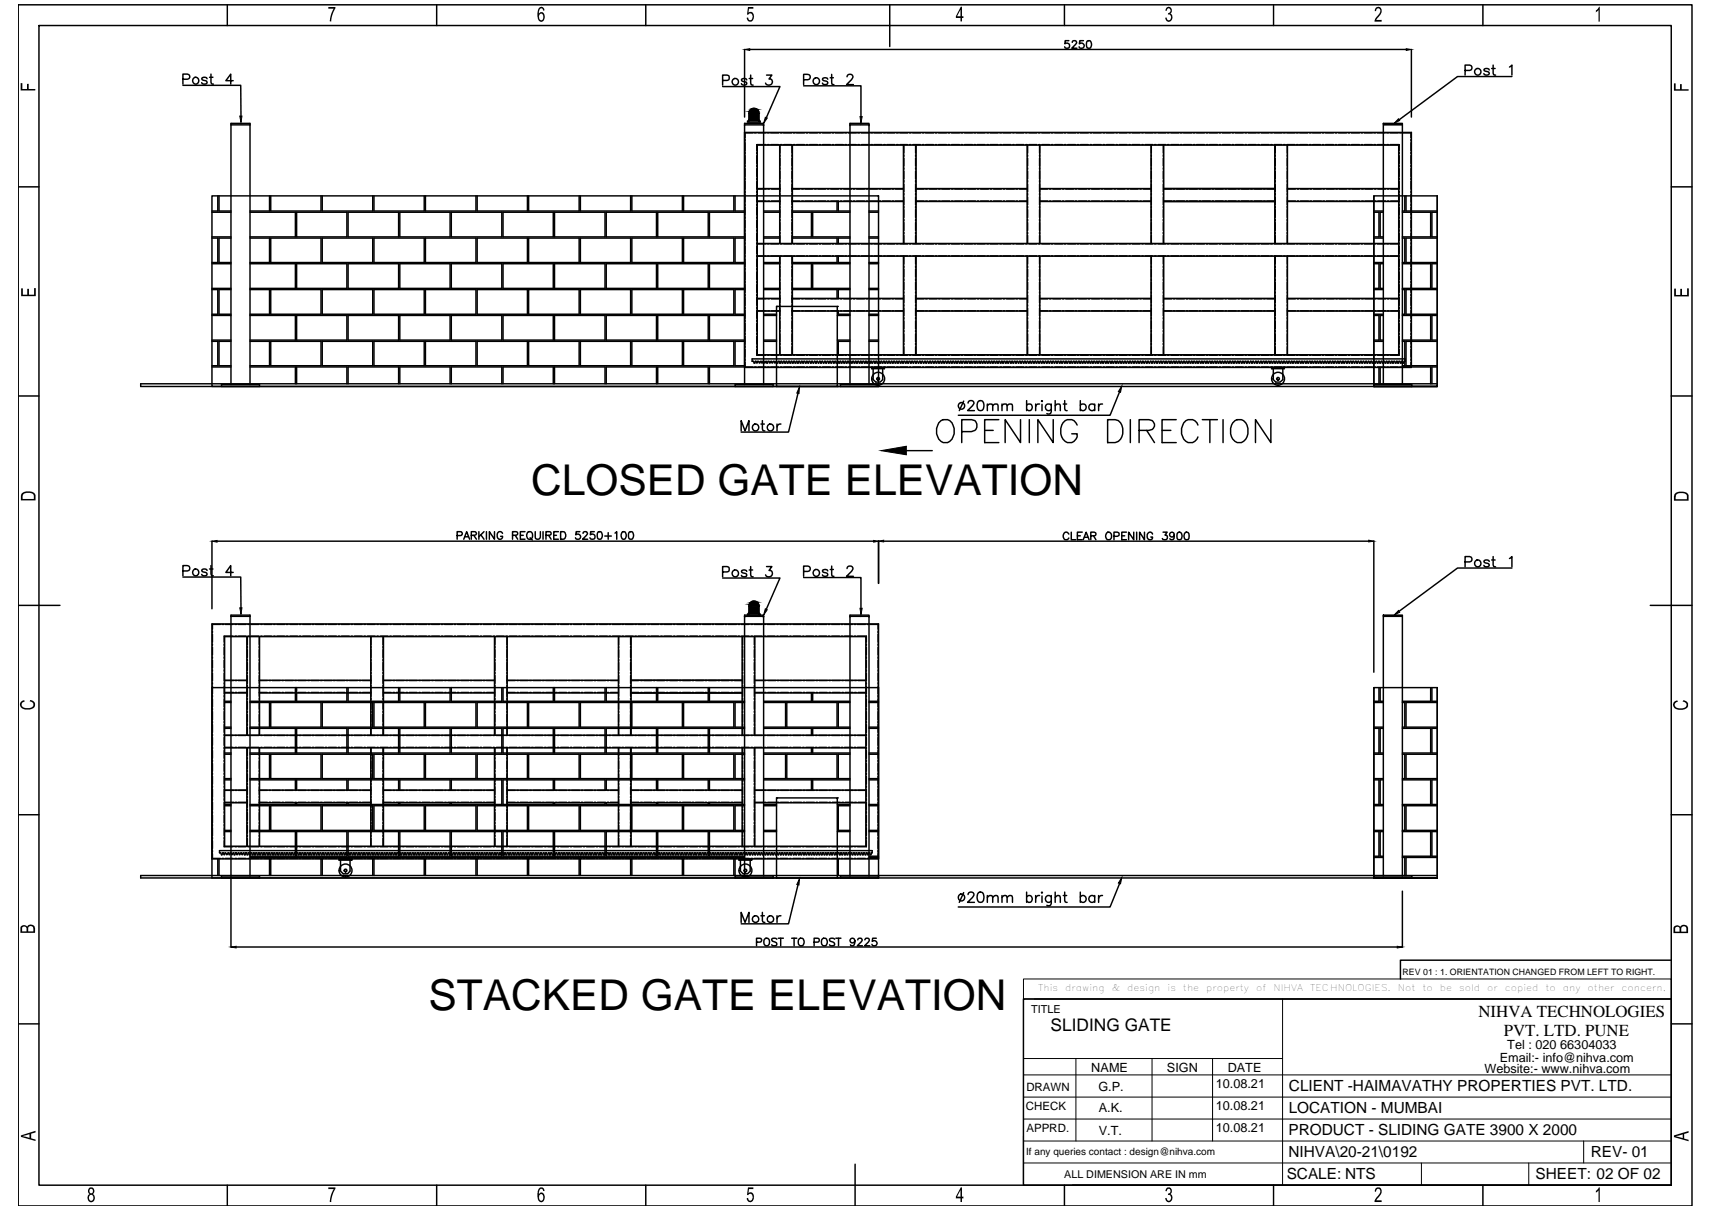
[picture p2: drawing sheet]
<svg xmlns="http://www.w3.org/2000/svg" width="297mm" height="210mm" viewBox="0 0 297 210" stroke-linecap="round" stroke-linejoin="round" font-family="sans-serif">
<defs><g id="words">
<g font-size="7.4">
<text x="92.1" y="85.8">CLOSED GATE ELEVATION</text>
<text x="74.4" y="175.2">STACKED GATE ELEVATION</text>
</g>
<text font-size="3" x="182.3" y="178.9">SLIDING GATE</text>
<g font-size="2.9">
<text x="256.5" y="176.4">NIHVA TECHNOLOGIES</text>
<text x="260.9" y="179.7">PVT. LTD. PUNE</text>
</g>
<g font-size="2.7">
<text x="223.6" y="189.3">CLIENT -HAIMAVATHY PROPERTIES PVT. LTD.</text>
<text x="223.5" y="197">PRODUCT - SLIDING GATE 3900 X 2000</text>
<text x="223.6" y="193.2">LOCATION - MUMBAI</text>
<text x="223.5" y="200.8">NIHVA\20-21\0192</text>
<text x="276" y="200.7">REV- 01</text>
<text x="223.3" y="204.6">SCALE: NTS</text>
<text x="266.4" y="204.6">SHEET: 02 OF 02</text>
</g>
<g font-size="2.2">
<text x="189.3" y="185.9">NAME</text>
<text x="202.5" y="185.9">SIGN</text>
<text x="213" y="185.9">DATE</text>
<text x="260.2" y="184.2">Email:- info@nihva.com</text>
<text x="261.5" y="181.9">Tel : 020 66304033</text>
<text x="190.6" y="189.2">G.P.</text>
<text x="210.9" y="188.7">10.08.21</text>
<text x="257.5" y="186.2">Website:- www.nihva.com</text>
<text x="190.7" y="193">A.K.</text>
<text x="190.7" y="196.8">V.T.</text>
<text x="210.9" y="192.5">10.08.21</text>
<text x="210.9" y="196.3">10.08.21</text>
</g>
<g font-size="2">
<text x="178.1" y="189.2">DRAWN</text>
<text x="178" y="192.6">CHECK</text>
<text x="178.1" y="196.4">APPRD.</text>
</g>
<g font-size="1.9">
<text x="178.9" y="175.8">TITLE</text>
<text x="184.6" y="204.3">ALL DIMENSION ARE IN mm</text>
</g>
<text font-size="1.7" x="178" y="200.3">If any queries contact : design@nihva.com</text>
<g font-size="1.6">
<text x="180.1" y="171.9">This</text>
<text x="184.8" y="171.9">drawing</text>
<text x="192.9" y="171.9">&amp;</text>
<text x="195.6" y="171.9">design</text>
<text x="202.6" y="171.9">is</text>
<text x="205.2" y="171.9">the</text>
<text x="209.3" y="171.9">property</text>
<text x="218" y="171.9">of</text>
<text x="221" y="171.9">NIHVA</text>
<text x="227.3" y="171.9">TECHNOLOGIES.</text>
<text x="242.5" y="171.9">Not</text>
<text x="246.8" y="171.9">to</text>
<text x="249.8" y="171.9">be</text>
<text x="253.2" y="171.9">sold</text>
<text x="258" y="171.9">or</text>
<text x="261.1" y="171.9">copied</text>
<text x="268.1" y="171.9">to</text>
<text x="271.1" y="171.9">any</text>
<text x="275.5" y="171.9">other</text>
<text x="281.4" y="171.9">concern.</text>
</g>
<text font-size="1.5" x="243.4" y="169.1">REV 01 : 1. ORIENTATION CHANGED FROM LEFT TO RIGHT.</text>
</g></defs>
<!-- layer: 0 -->
<g fill="none" stroke="#000" stroke-width=".25">
<path d="M3.2 .8h290.4v208.4h-290.4zM6.8 4.4h283.2v201.2h-283.2zM31.7 14.8h10.1v5.3M31.7 13.7h1.1a.45 .45 0 0 0 0-.8h-1.1v1.7M35.9 13.7a.54 .54 0 0 0-.9 0l.1 .1 .7 .3 .1 .2a.54 .54 0 0 1-.9 0M36.4 13.4h.5M36.6 12.9v1.4l.1 .2 .3 .1M39.4 .8v3.6M40.5 14h-1.3l.8-1.1v1.7M75.8 .8v3.6M112 .8v3.6M125.4 15h9.9l-2.3 5.4"/>
<path d="M125.4 14l1-.1 .1-.3v-.4l-.4-.2h-.7v1.8M129.2 8.6v11.7M129.6 13.9a.54 .54 0 0 0-1 0 .85 .85 0 0 0 .9 .4l.1 .2a.54 .54 0 0 1-1 0M130 13.6h.6M130.1 8.6h113.9M130.2 13v1.4l.1 .3 .4 .1M133 13h.9l-.5 .7a.55 .55 0 0 1 .6 .6 .55 .55 0 0 1-.7 .5l-.3-.1-.2-.3M139.4 14.9h10v5.3M139.4 13.8h.8a.47 .47 0 0 0 .4-.4 .47 .47 0 0 0-.4-.5h-.8v1.8M143.6 13.7a.54 .54 0 0 0-.9 0l.2 .3 .6 .2 .1 .2a.54 .54 0 0 1-.9 0M144 13.5h.6M144.3 12.9v1.7l.4 .1"/>
<path d="M147 13.3l.1-.2 .2-.2 .5 .1a.4 .4 0 0 1 .1 .6l-1 1.1h1.2M154.4 .8v7.3M184.7 .8v3.6M185.4 7.1h-.6v.5a.46 .46 0 0 1 .7 0 .46 .46 0 0 1-.1 .7 .46 .46 0 0 1-.7-.2M186 7.4l.2-.3h.3l.3 .3-.8 1h.8M188 7.1h-.6l-.1 .5a.48 .48 0 0 1 .7 0 .48 .48 0 0 1-.1 .7 .48 .48 0 0 1-.7-.2M188.7 7.1a.45 .45 0 0 1 .6 .2 .63 .63 0 0 1 0 .7 .63 .63 0 0 1-.6 .3l-.2-.5zM221 .8v3.6M244.9 8.6v11.7M254.2 12.2h.8a.47 .47 0 0 0 .4-.4 .47 .47 0 0 0-.4-.5h-.8v1.7M257.3 .8v3.6M258.4 12.1a.54 .54 0 0 0-.9 0l.2 .2 .6 .2 .1 .3a.54 .54 0 0 1-.9 0"/>
<path d="M258.8 11.9h.6M259.1 11.3v1.4l.1 .2 .3 .1M261.9 11.6l.4-.3v1.7M262.3 13.3h-9.4l-10.1 7.5M3.2 32.4h3.6M36.8 34h115.6v33h-115.6zM36.8 36.8h3.3M37.8 34v2.6h-1M38 34v2.6h2.1M40.1 21.7h3.3M43.4 36.8h7.9v4.3h-7.9M46.8 34v2.6h-3.4"/>
<path d="M47 34v2.6h8.7v-2.6M51.5 36.8h8.7v4.3h-8.7zM55.9 34v2.6h8.8v-2.6M60.4 36.8h8.8v4.3h-8.8zM64.9 34v2.6h8.7v-2.6M69.4 36.8h8.7v4.3h-8.7zM73.8 34v2.6h8.8v-2.6M78.3 36.8h8.8v4.3h-8.8zM82.8 34v2.6h8.7v-2.6M87.3 36.8h8.7v4.3h-8.7zM91.7 34v2.6h8.8v-2.6M96.2 36.8h8.8v4.3h-8.8z"/>
<path d="M100.7 34v2.6h8.7v-2.6M105.2 36.8h8.7v4.3h-8.7zM109.6 34v2.6h8.8v-2.6M114.1 36.8h8.8v4.3h-8.8zM118.6 34v2.6h8.7v-2.6M127.5 34v2.6h1.7M129.2 36.8h-6.1v4.3h6.1M129.2 21.7h3.3v45M129.2 23h115.7v40.7h-115.7M129.3 24.2v.3M129.3 24.8v1.3M129.3 26.4v.3"/>
<path d="M129.3 27v1.4M129.3 28.6v.3M129.3 29.2v1.4M129.3 30.9v.3M129.3 31.4v1.4M129.3 33.1v.3M129.3 33.7v1.4M129.3 35.4v.3M129.3 35.9v1.4M129.3 37.6v.3M129.3 38.2v1.4M129.3 39.9v.2"/>
<path d="M129.9 21h-.2v.2h2.2v-.2h-.2M129.9 20.8h1.8v.2h-1.8zM129.9 20.8v-1.2a.87 .87 0 0 1 .9-.8 .87 .87 0 0 1 .9 .8v1.2M130.7 23.1h-1.4v.8M130.9 23.1h.3M131.3 26.4v.3M131.3 27v1.4M131.3 28.6v.3M131.3 29.2v1.4M131.3 30.9v.3M131.3 31.4v1.4M131.3 33.1v.3"/>
<path d="M131.3 33.7v1.4M131.3 35.4v.3M131.3 35.9v1.4M131.3 37.6v.3M131.3 38.2v1.4M131.3 39.9v.2M131.4 35h3.9M131.4 34.9h1.6M131.4 32.7h3.9M131.4 32.8h1.6M131.4 25.2h111.3v36.3h-111.3zM131.5 23.1h1.4"/>
<path d="M132.5 21.8v-.4h-3.3v45.3M132.5 36.8h2.8M132.5 36.6h2.8M132.9 25.1h-1.6v1M133.2 23.1h.3M133.2 25.1h.3M133.2 34.9h.3M133.2 32.8h.3M133.7 23.1h1.4M133.7 25.1h1.4M133.8 34.9h1.5M133.8 32.8h1.5"/>
<path d="M135.3 25.2v17M135.3 25.2v1.4M135.3 26.9v.2M135.3 27.4v1.4M135.3 29.1v.3M135.3 29.7v1.4M135.3 31.3v.3M135.3 31.9v1.4M135.3 33.6v.3M135.3 34.1v1.4M135.3 35.8v.3M135.3 36.4v1.3"/>
<path d="M135.3 38v.3M135.3 38.6v1.4M135.4 23.1h.3M135.4 25.1h.3M136 23.1h1.4M136 25.1h1.4M137.4 35h19.3M137.4 34.9h1.4M137.4 32.7h19.3M137.4 32.8h1.4M137.4 25.2v1.4M137.4 26.9v.2"/>
<path d="M137.4 27.4v1.4M137.4 29.1v.3M137.4 29.7v1.4M137.4 31.3v.3M137.4 31.9v1.4M137.4 33.6v.3M137.4 34.1v1.4M137.4 35.8v.3M137.4 36.4v1.3M137.4 38v.3M137.4 38.6v1.4M137.5 36.8h3.3v4.3h-3.3"/>
<path d="M137.5 25.2v17M137.7 23.1h.3M137.7 25.1h.3M138.2 23.1h1.4M138.2 25.1h1.4M139.1 34.9h.3M139.1 32.8h.3M139.6 34.9h1.4M139.6 32.8h1.4M139.9 23.1h.3M139.9 25.1h.3M140.4 23.1h1.4"/>
<path d="M140.4 25.1h1.4M141.3 34.9h.3M141.3 32.8h.3M141.9 34.9h1.4M141.9 32.8h1.4M142.1 23.1h.3M142.1 25.1h.3M142.7 23.1h1.4M142.7 25.1h1.4M143.6 34.9h.2M143.6 32.8h.2M144.1 34.9h1.4"/>
<path d="M144.1 32.8h1.4M144.4 23.1h.2M144.4 25.1h.2M144.9 23.1h1.4M144.9 25.1h1.4M145.2 35v1.6h-7.7M145.4 35v1.6h2.1M145.8 34.9h.3M145.8 32.8h.3M146.4 34.9h1.4M146.4 32.8h1.4M146.6 23.1h.3"/>
<path d="M146.6 25.1h.3M147.2 23.1h1.4M147.2 25.1h1.4M147.5 36.8h-6.5v4.3h6.5M147.5 21.7h3.3v45M148.1 34.9h.2M148.1 32.8h.2M148.6 34.9h1.4M148.6 32.8h1.4M148.8 23.1h.3M148.8 25.1h.3M149.4 23.1h1.4"/>
<path d="M149.4 25.1h1.4M150.3 34.9h.3M150.3 32.8h.3M150.8 21.8v-.4h-3.3v45.3M150.8 36.8h1.6M150.8 36.6h1.6M150.9 34.9h1.4M150.9 32.8h1.4M151.1 23.1h.3M151.1 25.1h.3M151.6 23.1h1.4M151.6 25.1h1.4"/>
<path d="M152.5 34.9h.3M152.5 32.8h.3M153.1 34.9h1.4M153.1 32.8h1.4M153.3 23.1h.3M153.3 25.1h.3M153.9 23.1h1.4M153.9 25.1h1.4M154.8 34.9h.3M154.8 32.8h.3M155.3 34.9h1.4M155.3 32.8h1.4"/>
<path d="M155.6 23.1h.3M155.6 25.1h.3M156.1 23.1h1.4M156.1 25.1h1.4M156.7 25.2v17M156.8 25.2v1.4M156.8 26.9v.2M156.8 27.4v1.4M156.8 29.1v.3M156.8 29.7v1.4M156.8 31.3v.3M156.8 31.9v1.4"/>
<path d="M156.8 33.6v.3M156.8 34.1v1.4M156.8 35.8v.3M156.8 36.4v1.3M156.8 38v.3M156.8 38.6v1.4M157.8 23.1h.3M157.8 25.1h.3M158.4 23.1h1.4M158.4 25.1h1.4M158.9 25.2v1.4M158.9 26.9v.2"/>
<path d="M158.9 27.4v1.4M158.9 29.1v.3M158.9 29.7v1.4M158.9 31.3v.3M158.9 31.9v1.4M158.9 33.6v.3M158.9 34.1v1.4M158.9 35.8v.3M158.9 36.4v1.3M158.9 38v.3M158.9 38.6v1.4M158.9 35h19.3"/>
<path d="M158.9 34.9h1.4M158.9 32.7h19.3M158.9 32.8h1.4M158.9 25.2v17M160 23.1h.3M160 25.1h.3M160.6 34.9h.3M160.6 32.8h.3M160.6 23.1h1.4M160.6 25.1h1.4M161.2 34.9h1.4M161.2 32.8h1.4"/>
<path d="M162.3 23.1h.2M162.3 25.1h.2M162.8 34.9h.3M162.8 32.8h.3M162.8 23.1h1.4M162.8 25.1h1.4M163.4 34.9h1.4M163.4 32.8h1.4M164.5 23.1h.3M164.5 25.1h.3M165.1 34.9h.3M165.1 32.8h.3"/>
<path d="M165.1 23.1h1.4M165.1 25.1h1.4M165.6 34.9h1.4M165.6 32.8h1.4M166.7 23.1h.3M166.7 25.1h.3M167.3 34.9h.3M167.3 32.8h.3M167.3 23.1h1.4M167.3 25.1h1.4M167.9 34.9h1.4M167.9 32.8h1.4"/>
<path d="M169 23.1h.3M169 25.1h.3M169.5 23.1h1.4M169.5 25.1h1.4M169.6 34.9h.2M169.6 32.8h.2M170.1 34.9h1.4M170.1 32.8h1.4M171.2 23.1h.3M171.2 25.1h.3M171.8 23.1h1.4M171.8 25.1h1.4"/>
<path d="M171.8 34.9h.3M171.8 32.8h.3M172.4 34.9h1.4M172.4 32.8h1.4M173.5 23.1h.3M173.5 25.1h.3M174 23.1h1.4M174 25.1h1.4M174.1 34.9h.2M174.1 32.8h.2M174.6 34.9h1.4M174.6 32.8h1.4"/>
<path d="M175.7 23.1h.3M175.7 25.1h.3M176.3 34.9h.3M176.3 32.8h.3M176.3 23.1h1.4M176.3 25.1h1.4M176.9 34.9h1.3M176.9 32.8h1.3M178 23.1h.2M178 25.1h.2M178.2 25.2v17M178.3 25.2v1.4"/>
<path d="M178.3 26.9v.2M178.3 27.4v1.4M178.3 29.1v.3M178.3 29.7v1.4M178.3 31.3v.3M178.3 31.9v1.4M178.3 33.6v.3M178.3 34.1v1.4M178.3 35.8v.3M178.3 36.4v1.3M178.3 38v.3M178.3 38.6v1.4"/>
<path d="M178.5 23.1h1.4M178.5 25.1h1.4M180.2 23.1h.3M180.2 25.1h.3M180.4 25.2v1.4M180.4 26.9v.2M180.4 27.4v1.4M180.4 29.1v.3M180.4 29.7v1.4M180.4 31.3v.3M180.4 31.9v1.4M180.4 33.6v.3"/>
<path d="M180.4 34.1v1.4M180.4 35.8v.3M180.4 36.4v1.3M180.4 38v.3M180.4 38.6v1.4M180.4 35h19.3M180.4 34.9h1.4M180.4 32.7h19.3M180.4 32.8h1.4M180.4 25.2v17M180.7 23.1h1.4M180.7 25.1h1.4"/>
<path d="M182.1 34.9h.3M182.1 32.8h.3M182.4 23.1h.3M182.4 25.1h.3M182.7 34.9h1.4M182.7 32.8h1.4M183 23.1h1.4M183 25.1h1.4M184.3 34.9h.3M184.3 32.8h.3M184.6 23.1h.3M184.6 25.1h.3"/>
<path d="M184.9 34.9h1.4M184.9 32.8h1.4M185.2 23.1h1.4M185.2 25.1h1.4M186.5 34.9h.3M186.5 32.8h.3M186.9 23.1h.3M186.9 25.1h.3M187.1 34.9h1.4M187.1 32.8h1.4M187.4 23.1h1.4M187.4 25.1h1.4"/>
<path d="M188.8 34.9h.3M188.8 32.8h.3M189.1 23.1h.3M189.1 25.1h.3M189.4 34.9h1.4M189.4 32.8h1.4M189.7 23.1h1.4M189.7 25.1h1.4M191 34.9h.3M191 32.8h.3M191.4 23.1h.3M191.4 25.1h.3"/>
<path d="M191.6 34.9h1.4M191.6 32.8h1.4M191.9 23.1h1.4M191.9 25.1h1.4M193.3 34.9h.3M193.3 32.8h.3M193.6 23.1h.3M193.6 25.1h.3M193.8 34.9h1.4M193.8 32.8h1.4M194.2 23.1h1.4M194.2 25.1h1.4"/>
<path d="M195.5 34.9h.3M195.5 32.8h.3M195.9 23.1h.2M195.9 25.1h.2M196.1 34.9h1.4M196.1 32.8h1.4M196.4 23.1h1.4M196.4 25.1h1.4M197.8 34.9h.2M197.8 32.8h.2M198.1 23.1h.3M198.1 25.1h.3"/>
<path d="M198.3 34.9h1.4M198.3 32.8h1.4M198.7 23.1h1.4M198.7 25.1h1.4M199.7 25.2v17M199.8 25.2v1.4M199.8 26.9v.2M199.8 27.4v1.4M199.8 29.1v.3M199.8 29.7v1.4M199.8 31.3v.3M199.8 31.9v1.4"/>
<path d="M199.8 33.6v.3M199.8 34.1v1.4M199.8 35.8v.3M199.8 36.4v1.3M199.8 38v.3M199.8 38.6v1.4M200.3 23.1h.3M200.3 25.1h.3M200.9 23.1h1.4M200.9 25.1h1.4M201.8 25.2v1.4M201.8 26.9v.2"/>
<path d="M201.8 27.4v1.4M201.8 29.1v.3M201.8 29.7v1.4M201.8 31.3v.3M201.8 31.9v1.4M201.8 33.6v.3M201.8 34.1v1.4M201.8 35.8v.3M201.8 36.4v1.3M201.8 38v.3M201.8 38.6v1.4M201.9 25.2v17"/>
<path d="M201.9 35h19.3M201.9 34.9h1.4M201.9 32.7h19.3M201.9 32.8h1.4M202.6 23.1h.2M202.6 25.1h.2M203.1 23.1h1.4M203.1 25.1h1.4M203.6 34.9h.3M203.6 32.8h.3M204.1 34.9h1.4M204.1 32.8h1.4"/>
<path d="M204.8 23.1h.3M204.8 25.1h.3M205.3 23.1h1.5M205.3 25.1h1.5M205.8 34.9h.3M205.8 32.8h.3M206.4 34.9h1.4M206.4 32.8h1.4M207 23.1h.3M207 25.1h.3M207.6 23.1h1.4M207.6 25.1h1.4"/>
<path d="M208.1 34.9h.3M208.1 32.8h.3M208.6 34.9h1.4M208.6 32.8h1.4M209.3 23.1h.3M209.3 25.1h.3M209.8 23.1h1.4M209.8 25.1h1.4M210.3 34.9h.3M210.3 32.8h.3M210.8 34.9h1.4M210.8 32.8h1.4"/>
<path d="M211.5 23.1h.3M211.5 25.1h.3M212.1 23.1h1.4M212.1 25.1h1.4M212.5 34.9h.3M212.5 32.8h.3M213.1 34.9h1.4M213.1 32.8h1.4M213.8 23.1h.2M213.8 25.1h.2M214.3 23.1h1.4M214.3 25.1h1.4"/>
<path d="M214.8 34.9h.2M214.8 32.8h.2M215.3 34.9h1.4M215.3 32.8h1.4M216 23.1h.3M216 25.1h.3M216.6 23.1h1.4M216.6 25.1h1.4M217 34.9h.3M217 32.8h.3M217.6 34.9h1.4M217.6 32.8h1.4"/>
<path d="M218.2 23.1h.3M218.2 25.1h.3M218.8 23.1h1.4M218.8 25.1h1.4M219.2 34.9h.3M219.2 32.8h.3M219.8 34.9h1.4M219.8 32.8h1.4M220.5 23.1h.3M220.5 25.1h.3M221.1 23.1h1.3M221.1 25.1h1.3"/>
<path d="M221.2 25.2v17M221.3 25.2v1.4M221.3 26.9v.2M221.3 27.4v1.4M221.3 29.1v.3M221.3 29.7v1.4M221.3 31.3v.3M221.3 31.9v1.4M221.3 33.6v.3M221.3 34.1v1.4M221.3 35.8v.3M221.3 36.4v1.3"/>
<path d="M221.3 38v.3M221.3 38.6v1.4M222.7 23.1h.3M222.7 25.1h.3M223.3 23.1h1.4M223.3 25.1h1.4M223.3 25.2v1.4M223.3 26.9v.2M223.3 27.4v1.4M223.3 29.1v.3M223.3 29.7v1.4M223.3 31.3v.3"/>
<path d="M223.3 31.9v1.4M223.3 33.6v.3M223.3 34.1v1.4M223.3 35.8v.3M223.3 36.4v1.3M223.3 38v.3M223.3 38.6v1.4M223.4 25.2v17M223.4 35h19.3M223.4 34.9h1.4M223.4 32.7h19.3M223.4 32.8h1.4"/>
<path d="M224.9 23.1h.3M224.9 25.1h.3M225.1 34.9h.2M225.1 32.8h.2M225.5 23.1h1.4M225.5 25.1h1.4M225.6 34.9h1.4M225.6 32.8h1.4M227.2 23.1h.3M227.2 25.1h.3M227.3 34.9h.3M227.3 32.8h.3"/>
<path d="M227.7 23.1h1.4M227.7 25.1h1.4M227.9 34.9h1.4M227.9 32.8h1.4M229.4 23.1h.3M229.4 25.1h.3M229.5 34.9h.3M229.5 32.8h.3M230 23.1h1.4M230 25.1h1.4M230.1 34.9h1.4M230.1 32.8h1.4"/>
<path d="M231.7 23.1h.2M231.7 25.1h.2M231.8 34.9h.3M231.8 32.8h.3M232.2 23.1h1.4M232.2 25.1h1.4M232.3 34.9h1.4M232.3 32.8h1.4M233.9 23.1h.3M233.9 25.1h.3M234 34.9h.3M234 32.8h.3"/>
<path d="M234.5 23.1h1.4M234.5 25.1h1.4M234.6 34.9h1.4M234.6 32.8h1.4M236.2 23.1h.2M236.2 25.1h.2M236.2 34.9h.3M236.2 32.8h.3M236.7 23.1h1.4M236.7 25.1h1.4M236.8 34.9h1.4M236.8 32.8h1.4"/>
<path d="M238.4 36.8h.9v4.3h-.9M238.4 34v33M238.4 36.6h1.6M238.4 23.1h.3M238.4 25.1h.3M238.5 34.9h.2M238.5 32.8h.2M239 23.1h1.4M239 25.1h1.4M239 34.9h1.4M239 32.8h1.4M240 21.4h3.3v.3h-3.3z"/>
<path d="M240 21.7v45M240 36.8h-.5v4.3h.5M240.6 23.1h.3M240.6 25.1h.3M240.7 34.9h.3M240.7 32.8h.3M241.2 23.1h1.4M241.2 25.1h1.6v1M241.3 34.9h1.4M241.3 32.8h1.4M242.8 26.4v.3M242.8 27v1.4"/>
<path d="M242.8 28.6v.3M242.8 29.2v1.4M242.8 30.9v.3M242.8 31.4v1.4M242.8 33.1v.3M242.8 33.7v1.4M242.8 35.4v.3M242.8 35.9v1.4M242.8 37.6v.3M242.8 38.2v1.4M242.8 39.9v.2M242.9 23.1h.2"/>
<path d="M243.3 21.7v45M243.3 36.8h4.9v4.3h-4.9M243.4 23.1h1.4v.8M243.7 34v2.6h-.4M244 34v2.6h5.4M244.8 24.2v.3M244.8 24.8v1.3M244.8 26.4v.3M244.8 27v1.4M244.8 28.6v.3M244.8 29.2v1.4M244.8 30.9v.3"/>
<path d="M244.8 31.4v1.4M244.8 33.1v.3M244.8 33.7v1.4M244.8 35.4v.3M244.8 35.9v1.4M244.8 37.6v.3M244.8 38.2v1.4M244.8 39.9v.2M249.4 34v33h-11h11M249.4 34h-11v33M249.4 36.8h-1v4.3h1M249.4 34v33"/>
<path d="M290 32.4h3.6M36.8 41.3h1v4.2h-1M36.8 50.2h1v4.3h-1M36.8 59.2h1v4.2h-1M36.8 45.7h3.3M36.8 54.7h3.3M36.8 41.1h3.3M36.8 50h3.3M36.8 59h3.3M40.1 41.3h-2.1v4.2h2.1M40.1 50.2h-2.1v4.3h2.1M40.1 59.2h-2.1v4.2h2.1"/>
<path d="M43.4 41.3h3.4v4.2h-3.4M43.4 50.2h3.4v4.3h-3.4M43.4 59.2h3.4v4.2h-3.4M43.4 45.7h7.9v4.3h-7.9M43.4 54.7h7.9v4.3h-7.9M47 41.3h8.7v4.2h-8.7zM47 50.2h8.7v4.3h-8.7zM47 59.2h8.7v4.2h-8.7zM51.5 45.7h8.7v4.3h-8.7zM51.5 54.7h8.7v4.3h-8.7zM55.9 41.3h8.8v4.2h-8.8zM55.9 50.2h8.8v4.3h-8.8z"/>
<path d="M55.9 59.2h8.8v4.2h-8.8zM60.4 45.7h8.8v4.3h-8.8zM60.4 54.7h8.8v4.3h-8.8zM64.9 41.3h8.7v4.2h-8.7zM64.9 50.2h8.7v4.3h-8.7zM64.9 59.2h8.7v4.2h-8.7zM69.4 45.7h8.7v4.3h-8.7zM69.4 54.7h8.7v4.3h-8.7zM73.8 41.3h8.8v4.2h-8.8zM73.8 50.2h8.8v4.3h-8.8zM73.8 59.2h8.8v4.2h-8.8zM78.3 45.7h8.8v4.3h-8.8z"/>
<path d="M78.3 54.7h8.8v4.3h-8.8zM82.8 41.3h8.7v4.2h-8.7zM82.8 50.2h8.7v4.3h-8.7zM82.8 59.2h8.7v4.2h-8.7zM87.3 45.7h8.7v4.3h-8.7zM87.3 54.7h8.7v4.3h-8.7zM91.7 41.3h8.8v4.2h-8.8zM91.7 50.2h8.8v4.3h-8.8zM91.7 59.2h8.8v4.2h-8.8zM96.2 45.7h8.8v4.3h-8.8zM96.2 54.7h8.8v4.3h-8.8zM100.7 41.3h8.7v4.2h-8.7z"/>
<path d="M100.7 50.2h8.7v4.3h-8.7zM100.7 59.2h8.7v4.2h-8.7zM105.2 45.7h8.7v4.3h-8.7zM105.2 54.7h8.7v4.3h-8.7zM109.6 41.3h8.8v4.2h-8.8zM109.6 50.2h8.8v4.3h-8.8zM109.6 59.2h8.8v4.2h-8.8zM114.1 45.7h8.8v4.3h-8.8zM114.1 54.7h8.8v4.3h-8.8zM118.6 41.3h8.7v4.2h-8.7zM118.6 50.2h8.7v4.3h-8.7zM118.6 59.2h8.7v4.2h-8.7z"/>
<path d="M129.2 45.7h-6.1v4.3h6.1M129.2 54.7h-6.1v4.3h6.1M129.2 41.3h-1.7v4.2h1.7M129.2 50.2h-1.7v4.3h1.7M129.2 59.2h-1.7v4.2h1.7M129.3 40.4v1.4M129.3 42.1v.3M129.3 42.7v1.4M129.3 44.3v.3M129.3 44.9v1.4M129.3 46.6v.2M129.3 47.1v1.4"/>
<path d="M129.3 48.8v.3M129.3 49.3v1.4M129.3 51v.3M129.3 51.6v1.4M129.3 53.3v.3M129.3 53.8v1.4M129.3 55.5v.3M129.3 56.1v1.4M129.3 57.8v.2M129.3 58.3v1.4M131.3 40.4v1.4M131.3 42.1v.3"/>
<path d="M131.3 42.7v1.4M131.3 44.3v.3M131.3 44.9v1.4M131.3 46.6v.2M131.3 47.1v1.4M131.3 48.8v.3M131.3 49.3v1.4M131.3 51v.3M131.3 51.6v1.4M131.3 53.3v.3M131.3 53.8v1.4M131.3 55.5v.3"/>
<path d="M131.3 56.1v1.4M131.3 57.8v.2M131.3 58.3v1.4M131.4 44.4h111.3M131.4 44.4h1.5M131.4 51.8h3.9M131.4 51.8h1.6M131.4 54h3.9M131.4 53.9h1.6M131.4 42.2h111.3M131.4 42.3h1.5M132.5 41.3h2.8"/>
<path d="M132.5 45.7h2.8M132.5 50.2h2.8M132.5 54.7h2.2M132.5 59.2h2.2M132.5 41.1h2.8M132.5 45.5h2.8M132.5 50h2.8M132.5 54.5h2.2M132.5 59h2.2M133.2 44.4h.3M133.2 42.3h.3M133.2 51.8h.3"/>
<path d="M133.2 53.9h.3M133.7 44.4h1.4M133.7 42.3h1.4M133.8 51.8h1.5M133.8 53.9h1.5M134.7 53.2h10.6v13.8h-10.6zM134.7 53.2h.1M135.3 44.4v17.1M135.3 40.3v.3M135.3 40.8v1.4M135.3 44.4v1.4M135.3 46.1v.3"/>
<path d="M135.3 46.7v1.4M135.3 48.4v.3M135.3 48.9v1.4M135.3 50.6v.3M135.3 51.2v1.4M135.3 52.9v.2M135.3 53.4v1.4M135.3 55.1v.3M135.3 55.7v1.4M135.3 57.3v.3M135.3 57.9v1.4M135.3 59.5v.3"/>
<path d="M135.4 44.4h.3M135.4 42.3h.3M136 44.4h1.4M136 42.3h1.4M137.4 51.8h19.3M137.4 51.8h1.4M137.4 54h19.3M137.4 53.9h1.4M137.4 40.3v.3M137.4 40.8v1.4M137.4 44.4v1.4M137.4 46.1v.3"/>
<path d="M137.4 46.7v1.4M137.4 48.4v.3M137.4 48.9v1.4M137.4 50.6v.3M137.4 51.2v1.4M137.4 52.9v.2M137.4 53.4v1.4M137.4 55.1v.3M137.4 55.7v1.4M137.4 57.3v.3M137.4 57.9v1.4M137.4 59.5v.3"/>
<path d="M137.5 45.7h3.3v4.3h-3.3M137.5 41.3h7.7v.9M137.5 50.2h7.7v1.6M137.5 44.4v17.1M137.7 44.4h.3M137.7 42.3h.3M138.2 44.4h1.4M138.2 42.3h1.4M139.1 51.8h.3M139.1 53.9h.3M139.6 51.8h1.4M139.6 53.9h1.4"/>
<path d="M139.9 44.4h.3M139.9 42.3h.3M140.4 44.4h1.4M140.4 42.3h1.4M141.3 51.8h.3M141.3 53.9h.3M141.9 51.8h1.4M141.9 53.9h1.4M142.1 44.4h.3M142.1 42.3h.3M142.7 44.4h1.4M142.7 42.3h1.4"/>
<path d="M143.6 51.8h.2M143.6 53.9h.2M144.1 51.8h1.4M144.1 53.9h1.4M144.4 44.4h.2M144.4 42.3h.2M144.9 44.4h1.4M144.9 42.3h1.4M145.2 44.4v1.1h-7.7M145.3 53.2h.1M145.3 54.7h2.2M145.3 59h2.2"/>
<path d="M145.4 44.4v1.1h2.1M145.4 54v.5h2.1M145.8 51.8h.3M145.8 53.9h.3M146.4 51.8h1.4M146.4 53.9h1.4M146.6 44.4h.3M146.6 42.3h.3M147.2 44.4h1.4M147.2 42.3h1.4M147.5 45.7h-6.5v4.3h6.5M147.5 41.3h-2.1v.9"/>
<path d="M147.5 50.2h-2.1v1.6M147.5 59.2h-2.1v2.3M148.1 51.8h.2M148.1 53.9h.2M148.6 51.8h1.4M148.6 53.9h1.4M148.8 44.4h.3M148.8 42.3h.3M149.4 44.4h1.4M149.4 42.3h1.4M150.3 51.8h.3M150.3 53.9h.3"/>
<path d="M150.8 41.3h1.6M150.8 45.7h1.6M150.8 50.2h1.6M150.8 54.7h1.6M150.8 59.2h1.6M150.8 41.1h1.6M150.8 45.5h1.6M150.8 50h1.6M150.8 54.5h1.6M150.8 59h1.6M150.9 51.8h1.4M150.9 53.9h1.4"/>
<path d="M151.1 44.4h.3M151.1 42.3h.3M151.6 44.4h1.4M151.6 42.3h1.4M152.5 51.8h.3M152.5 53.9h.3M153.1 51.8h1.4M153.1 53.9h1.4M153.3 44.4h.3M153.3 42.3h.3M153.9 44.4h1.4M153.9 42.3h1.4"/>
<path d="M154.8 51.8h.3M154.8 53.9h.3M155.3 51.8h1.4M155.3 53.9h1.4M155.6 44.4h.3M155.6 42.3h.3M156.1 44.4h1.4M156.1 42.3h1.4M156.7 44.4v17.1M156.8 40.3v.3M156.8 40.8v1.4M156.8 44.4v1.4"/>
<path d="M156.8 46.1v.3M156.8 46.7v1.4M156.8 48.4v.3M156.8 48.9v1.4M156.8 50.6v.3M156.8 51.2v1.4M156.8 52.9v.2M156.8 53.4v1.4M156.8 55.1v.3M156.8 55.7v1.4M156.8 57.3v.3M156.8 57.9v1.4"/>
<path d="M156.8 59.5v.3M157.8 44.4h.3M157.8 42.3h.3M158.4 44.4h1.4M158.4 42.3h1.4M158.9 40.3v.3M158.9 40.8v1.4M158.9 44.4v1.4M158.9 46.1v.3M158.9 46.7v1.4M158.9 48.4v.3M158.9 48.9v1.4"/>
<path d="M158.9 50.6v.3M158.9 51.2v1.4M158.9 52.9v.2M158.9 53.4v1.4M158.9 55.1v.3M158.9 55.7v1.4M158.9 57.3v.3M158.9 57.9v1.4M158.9 59.5v.3M158.9 51.8h19.3M158.9 51.8h1.4M158.9 54h19.3"/>
<path d="M158.9 53.9h1.4M158.9 44.4v17.1M160 44.4h.3M160 42.3h.3M160.6 44.4h1.4M160.6 51.8h.3M160.6 53.9h.3M160.6 42.3h1.4M161.2 51.8h1.4M161.2 53.9h1.4M162.3 44.4h.2M162.3 42.3h.2"/>
<path d="M162.8 44.4h1.4M162.8 51.8h.3M162.8 53.9h.3M162.8 42.3h1.4M163.4 51.8h1.4M163.4 53.9h1.4M164.5 44.4h.3M164.5 42.3h.3M165.1 44.4h1.4M165.1 51.8h.3M165.1 53.9h.3M165.1 42.3h1.4"/>
<path d="M165.6 51.8h1.4M165.6 53.9h1.4M166.7 44.4h.3M166.7 42.3h.3M167.3 44.4h1.4M167.3 51.8h.3M167.3 53.9h.3M167.3 42.3h1.4M167.9 51.8h1.4M167.9 53.9h1.4M169 44.4h.3M169 42.3h.3"/>
<path d="M169.5 44.4h1.4M169.5 42.3h1.4M169.6 51.8h.2M169.6 53.9h.2M170.1 51.8h1.4M170.1 53.9h1.4M171.2 44.4h.3M171.2 42.3h.3M171.8 44.4h1.4M171.8 42.3h1.4M171.8 51.8h.3M171.8 53.9h.3"/>
<path d="M172.4 51.8h1.4M172.4 53.9h1.4M173.5 44.4h.3M173.5 42.3h.3M174 44.4h1.4M174 42.3h1.4M174.1 51.8h.2M174.1 53.9h.2M174.6 51.8h1.4M174.6 53.9h1.4M175.7 44.4h.3M175.7 42.3h.3"/>
<path d="M176.3 44.4h1.4M176.3 51.8h.3M176.3 53.9h.3M176.3 42.3h1.4M176.9 51.8h1.3M176.9 53.9h1.3M178 44.4h.2M178 42.3h.2M178.2 44.4v17.1M178.3 40.3v.3M178.3 40.8v1.4M178.3 44.4v1.4"/>
<path d="M178.3 46.1v.3M178.3 46.7v1.4M178.3 48.4v.3M178.3 48.9v1.4M178.3 50.6v.3M178.3 51.2v1.4M178.3 52.9v.2M178.3 53.4v1.4M178.3 55.1v.3M178.3 55.7v1.4M178.3 57.3v.3M178.3 57.9v1.4"/>
<path d="M178.3 59.5v.3M178.5 44.4h1.4M178.5 42.3h1.4M180.2 44.4h.3M180.2 42.3h.3M180.4 40.3v.3M180.4 40.8v1.4M180.4 44.4v1.4M180.4 46.1v.3M180.4 46.7v1.4M180.4 48.4v.3M180.4 48.9v1.4"/>
<path d="M180.4 50.6v.3M180.4 51.2v1.4M180.4 52.9v.2M180.4 53.4v1.4M180.4 55.1v.3M180.4 55.7v1.4M180.4 57.3v.3M180.4 57.9v1.4M180.4 59.5v.3M180.4 51.8h19.3M180.4 51.8h1.4M180.4 54h19.3"/>
<path d="M180.4 53.9h1.4M180.4 44.4v17.1M180.7 44.4h1.4M180.7 42.3h1.4M182.1 51.8h.3M182.1 53.9h.3M182.4 44.4h.3M182.4 42.3h.3M182.7 51.8h1.4M182.7 53.9h1.4M183 44.4h1.4M183 42.3h1.4"/>
<path d="M184.3 51.8h.3M184.3 53.9h.3M184.6 44.4h.3M184.6 42.3h.3M184.9 51.8h1.4M184.9 53.9h1.4M185.2 44.4h1.4M185.2 42.3h1.4M186.5 51.8h.3M186.5 53.9h.3M186.9 44.4h.3M186.9 42.3h.3"/>
<path d="M187.1 51.8h1.4M187.1 53.9h1.4M187.4 44.4h1.4M187.4 42.3h1.4M188.8 51.8h.3M188.8 53.9h.3M189.1 44.4h.3M189.1 42.3h.3M189.4 51.8h1.4M189.4 53.9h1.4M189.7 44.4h1.4M189.7 42.3h1.4"/>
<path d="M191 51.8h.3M191 53.9h.3M191.4 44.4h.3M191.4 42.3h.3M191.6 51.8h1.4M191.6 53.9h1.4M191.9 44.4h1.4M191.9 42.3h1.4M193.3 51.8h.3M193.3 53.9h.3M193.6 44.4h.3M193.6 42.3h.3"/>
<path d="M193.8 51.8h1.4M193.8 53.9h1.4M194.2 44.4h1.4M194.2 42.3h1.4M195.5 51.8h.3M195.5 53.9h.3M195.9 44.4h.2M195.9 42.3h.2M196.1 51.8h1.4M196.1 53.9h1.4M196.4 44.4h1.4M196.4 42.3h1.4"/>
<path d="M197.8 51.8h.2M197.8 53.9h.2M198.1 44.4h.3M198.1 42.3h.3M198.3 51.8h1.4M198.3 53.9h1.4M198.7 44.4h1.4M198.7 42.3h1.4M199.7 44.4v17.1M199.8 40.3v.3M199.8 40.8v1.4M199.8 44.4v1.4"/>
<path d="M199.8 46.1v.3M199.8 46.7v1.4M199.8 48.4v.3M199.8 48.9v1.4M199.8 50.6v.3M199.8 51.2v1.4M199.8 52.9v.2M199.8 53.4v1.4M199.8 55.1v.3M199.8 55.7v1.4M199.8 57.3v.3M199.8 57.9v1.4"/>
<path d="M199.8 59.5v.3M200.3 44.4h.3M200.3 42.3h.3M200.9 44.4h1.4M200.9 42.3h1.4M201.8 40.3v.3M201.8 40.8v1.4M201.8 44.4v1.4M201.8 46.1v.3M201.8 46.7v1.4M201.8 48.4v.3M201.8 48.9v1.4"/>
<path d="M201.8 50.6v.3M201.8 51.2v1.4M201.8 52.9v.2M201.8 53.4v1.4M201.8 55.1v.3M201.8 55.7v1.4M201.8 57.3v.3M201.8 57.9v1.4M201.8 59.5v.3M201.9 44.4v17.1M201.9 51.8h19.3M201.9 51.8h1.4"/>
<path d="M201.9 54h19.3M201.9 53.9h1.4M202.6 44.4h.2M202.6 42.3h.2M203.1 44.4h1.4M203.1 42.3h1.4M203.6 51.8h.3M203.6 53.9h.3M204.1 51.8h1.4M204.1 53.9h1.4M204.8 44.4h.3M204.8 42.3h.3"/>
<path d="M205.3 44.4h1.5M205.3 42.3h1.5M205.8 51.8h.3M205.8 53.9h.3M206.4 51.8h1.4M206.4 53.9h1.4M207 44.4h.3M207 42.3h.3M207.6 44.4h1.4M207.6 42.3h1.4M208.1 51.8h.3M208.1 53.9h.3"/>
<path d="M208.6 51.8h1.4M208.6 53.9h1.4M209.3 44.4h.3M209.3 42.3h.3M209.8 44.4h1.4M209.8 42.3h1.4M210.3 51.8h.3M210.3 53.9h.3M210.8 51.8h1.4M210.8 53.9h1.4M211.5 44.4h.3M211.5 42.3h.3"/>
<path d="M212.1 44.4h1.4M212.1 42.3h1.4M212.5 51.8h.3M212.5 53.9h.3M213.1 51.8h1.4M213.1 53.9h1.4M213.8 44.4h.2M213.8 42.3h.2M214.3 44.4h1.4M214.3 42.3h1.4M214.8 51.8h.2M214.8 53.9h.2"/>
<path d="M215.3 51.8h1.4M215.3 53.9h1.4M216 44.4h.3M216 42.3h.3M216.6 44.4h1.4M216.6 42.3h1.4M217 51.8h.3M217 53.9h.3M217.6 51.8h1.4M217.6 53.9h1.4M218.2 44.4h.3M218.2 42.3h.3"/>
<path d="M218.8 44.4h1.4M218.8 42.3h1.4M219.2 51.8h.3M219.2 53.9h.3M219.8 51.8h1.4M219.8 53.9h1.4M220.5 44.4h.3M220.5 42.3h.3M221.1 44.4h1.3M221.1 42.3h1.3M221.2 44.4v17.1M221.3 40.3v.3"/>
<path d="M221.3 40.8v1.4M221.3 44.4v1.4M221.3 46.1v.3M221.3 46.7v1.4M221.3 48.4v.3M221.3 48.9v1.4M221.3 50.6v.3M221.3 51.2v1.4M221.3 52.9v.2M221.3 53.4v1.4M221.3 55.1v.3M221.3 55.7v1.4"/>
<path d="M221.3 57.3v.3M221.3 57.9v1.4M221.3 59.5v.3M222.7 44.4h.3M222.7 42.3h.3M223.3 44.4h1.4M223.3 42.3h1.4M223.3 40.3v.3M223.3 40.8v1.4M223.3 44.4v1.4M223.3 46.1v.3M223.3 46.7v1.4"/>
<path d="M223.3 48.4v.3M223.3 48.9v1.4M223.3 50.6v.3M223.3 51.2v1.4M223.3 52.9v.2M223.3 53.4v1.4M223.3 55.1v.3M223.3 55.7v1.4M223.3 57.3v.3M223.3 57.9v1.4M223.3 59.5v.3M223.4 44.4v17.1"/>
<path d="M223.4 51.8h19.3M223.4 51.8h1.4M223.4 54h19.3M223.4 53.9h1.4M224.9 44.4h.3M224.9 42.3h.3M225.1 51.8h.2M225.1 53.9h.2M225.5 44.4h1.4M225.5 42.3h1.4M225.6 51.8h1.4M225.6 53.9h1.4"/>
<path d="M227.2 44.4h.3M227.2 42.3h.3M227.3 51.8h.3M227.3 53.9h.3M227.7 44.4h1.4M227.7 42.3h1.4M227.9 51.8h1.4M227.9 53.9h1.4M229.4 44.4h.3M229.4 42.3h.3M229.5 51.8h.3M229.5 53.9h.3"/>
<path d="M230 44.4h1.4M230 42.3h1.4M230.1 51.8h1.4M230.1 53.9h1.4M231.7 44.4h.2M231.7 42.3h.2M231.8 51.8h.3M231.8 53.9h.3M232.2 44.4h1.4M232.2 42.3h1.4M232.3 51.8h1.4M232.3 53.9h1.4"/>
<path d="M233.9 44.4h.3M233.9 42.3h.3M234 51.8h.3M234 53.9h.3M234.5 44.4h1.4M234.5 42.3h1.4M234.6 51.8h1.4M234.6 53.9h1.4M236.2 44.4h.2M236.2 42.3h.2M236.2 51.8h.3M236.2 53.9h.3"/>
<path d="M236.7 44.4h1.4M236.7 42.3h1.4M236.8 51.8h1.4M236.8 53.9h1.4M238.4 45.7h.9v4.3h-.9M238.4 54.7h.9v4.3h-.9M238.4 41.3h1.6M238.4 50.2h1.6M238.4 59.2h1.6M238.4 45.5h1.6M238.4 54.5h1.6M238.4 44.4h.3"/>
<path d="M238.4 42.3h.3M238.5 51.8h.2M238.5 53.9h.2M239 44.4h1.4M239 42.3h1.4M239 51.8h1.4M239 53.9h1.4M240 45.7h-.5v4.3h.5M240 54.7h-.5v4.3h.5M240.6 44.4h.3M240.6 42.3h.3M240.7 51.8h.3"/>
<path d="M240.7 53.9h.3M241.2 44.4h1.5M241.2 42.3h1.5M241.3 51.8h1.4M241.3 53.9h1.4M242.8 40.4v1.4M242.8 42.1v.3M242.8 42.7v1.4M242.8 44.3v.3M242.8 44.9v1.4M242.8 46.6v.2M242.8 47.1v1.4"/>
<path d="M242.8 48.8v.3M242.8 49.3v1.4M242.8 51v.3M242.8 51.6v1.4M242.8 53.3v.3M242.8 53.8v1.4M242.8 55.5v.3M242.8 56.1v1.4M242.8 57.8v.2M242.8 58.3v1.4M243.3 41.3h.4v4.2h-.4M243.3 50.2h.4v4.3h-.4"/>
<path d="M243.3 59.2h.4v4.2h-.4M243.3 45.7h4.9v4.3h-4.9M243.3 54.7h4.9v4.3h-4.9M244.8 40.4v1.4M244.8 42.1v.3M244.8 42.7v1.4M244.8 44.3v.3M244.8 44.9v1.4M244.8 46.6v.2M244.8 47.1v1.4M244.8 48.8v.3M244.8 49.3v1.4"/>
<path d="M244.8 51v.3M244.8 51.6v1.4M244.8 53.3v.3M244.8 53.8v1.4M244.8 55.5v.3M244.8 56.1v1.4M244.8 57.8v.2M244.8 58.3v1.4M249.4 41.3h-5.4v4.2h5.4M249.4 50.2h-5.4v4.3h5.4M249.4 59.2h-5.4v4.2h5.4M249.4 45.7h-1v4.3h1"/>
<path d="M249.4 54.7h-1v4.3h1M3.2 68.7h3.6M36.8 63.7h3.3M38.4 66.7h6.6v.3h-6.6zM40.1 66.7v-45.3h3.3v45.3M43.4 63.7h7.9v2.9M51.5 66.6v-2.9h8.7v2.9M60.4 66.6v-2.9h8.8v2.9M69.4 66.6v-2.9h8.7v2.9M78.3 66.6v-2.9h8.8v2.9M87.3 66.6v-2.9h8.7v2.9M96.2 66.6v-2.9h8.8v2.9"/>
<path d="M105.2 66.6v-2.9h8.7v2.9M114.1 66.6v-2.9h8.8v2.9M127.5 67v-.3h6.6v.3M128.6 74.7v-1.7l.7 1.7 .6-1.7v1.7M129.2 63.7h-6.1v2.9M129.3 62.8v.9h1.4M129.3 60v.3M129.3 60.6v1.4M129.3 62.3v.2M130.5 62.3h113.3v.4h-.2l-.1 .3h-.1l-.1-.3h-.1l-.1 .3h-.1l-.1-.3h-.2l-.1 .3h-.1l-.1-.3h-.1l-.1 .3h-.1l-.1-.3h-.2v.3h-.2l-.1-.3h-.1l-.1 .3h-.1l-.1-.3h-.2v.3h-.2v-.3h-.2l-.1 .3h-.1l-.1-.3h-.1l-.1 .3h-.2v-.3h-.2l-.1 .3-.2-.3h-.1l-.1 .3h-.1l-.1-.3h-.2l-.1 .3-.2-.3h-.1l-.1 .3h-.1l-.1-.3h-.1l-.2 .3-.2-.3h-.1l-.1 .3h-.1l-.1-.3h-.1l-.2 .3-.2-.3h-.1l-.1 .3h-.1l-.1-.3h-.1l-.1 .3-.3-.3h-.1l-.1 .3h-.1l-.1-.3h-.2v.3l-.2-.3h-.2l-.1 .3h-.1l-.1-.3h-.1l-.1 .3-.2-.3h-.2v.3h-.2l-.1-.3h-.1l-.1 .3h-.1l-.1-.3h-.2v.3h-.2l-.1-.3h-.1l-.1 .3h-.1l-.1-.3h-.1l-.1 .3h-.2v-.3h-.2l-.1 .3h-.1l-.1-.3h-.1l-.1 .3h-.1l-.1-.3h-.2l-.1 .3h-.1l-.1-.3h-.1l-.1 .3h-.1l-.1-.3h-.2l-.1 .3h-.1l-.1-.3h-.1l-.1 .3h-.1l-.1-.3h-.2l-.1 .3h-.1l-.1-.3h-.1l-.1 .3h-.1l-.1-.3h-.2v.3h-.2l-.1-.3h-.1l-.1 .3h-.1l-.1-.3h-.2v.3h-.2v-.3h-.2l-.1 .3h-.1l-.1-.3h-.1l-.1 .3h-.2v-.3h-.2l-.1 .3h-.1l-.1-.3h-.1l-.1 .3h-.1l-.1-.3h-.2v.3h-.2l-.1-.3h-.1l-.1 .3h-.1l-.1-.3h-.1l-.1 .3h-.2v-.3h-.2l-.1 .3h-.1l-.1-.3h-.1l-.1 .3h-.1l-.1-.3h-.2l-.1 .3h-.1l-.1-.3h-.1l-.1 .3h-.1l-.1-.3h-.2l-.1 .3h-.1l-.1-.3h-.1l-.1 .3h-.1l-.1-.3h-.2l-.1 .3h-.1l-.1-.3h-.1l-.1 .3-.2-.3h-.2l-.1 .3h-.1l-.1-.3h-.1l-.1 .3-.2-.3h-.2v.3h-.2l-.1-.3h-.1l-.1 .3-.2-.3h-.1l-.1 .3h-.2v-.3h-.2l-.1 .3-.2-.3h-.1l-.1 .3h-.1l-.1-.3h-.2l-.1 .3-.2-.3h-.1l-.1 .3h-.1l-.1-.3h-.2l-.1 .3-.2-.3h-.1l-.1 .3h-.1l-.1-.3h-.2l-.1 .3-.2-.3h-.1l-.1 .3h-.1l-.1-.3h-.2v.3h-.2l-.1-.3h-.1l-.1 .3h-.1l-.1-.3h-.2v.3h-.2l-.1-.3h-.1l-.1 .3h-.1l-.1-.3h-.1l-.1 .3h-.2v-.3h-.2l-.1 .3h-.1l-.1-.3h-.1l-.1 .3h-.1l-.1-.3h-.2v.3h-.2l-.1-.3h-.1l-.1 .3h-.1l-.1-.3h-.1l-.1 .3h-.2v-.3h-.2l-.1 .3h-.1l-.1-.3h-.1l-.1 .3h-.1l-.1-.3h-.2l-.1 .3h-.1l-.1-.3h-.1l-.1 .3h-.1l-.1-.3h-.2l-.1 .3h-.1l-.1-.3h-.1l-.1 .3h-.1l-.1-.3h-.2l-.1 .3h-.1l-.1-.3h-.1l-.1 .3h-.1l-.1-.3h-.2l-.1 .3h-.1l-.1-.3h-.1l-.1 .3h-.1l-.1-.3h-.2v.3h-.2l-.1-.3h-.1l-.1 .3h-.1l-.1-.3h-.1l-.1 .3h-.2v-.3h-.2l-.1 .3h-.1l-.1-.3h-.1l-.1 .3h-.1l-.1-.3h-.2v.3h-.2l-.1-.3h-.1l-.1 .3h-.1l-.1-.3h-.1l-.1 .3h-.2v-.3h-.2l-.1 .3h-.1l-.1-.3h-.1l-.2 .3-.1-.3h-.2l-.1 .3h-.1l-.1-.3h-.1l-.2 .3-.1-.3h-.2l-.1 .3h-.1l-.1-.3h-.1l-.1 .3-.3-.3h-.1l-.1 .3h-.1l-.1-.3h-.1l-.1 .3-.2-.3h-.2l-.1 .3h-.1l-.1-.3h-.1l-.1 .3-.2-.3h-.2v.3h-.2l-.1-.3h-.1l-.1 .3-.2-.3h-.1l-.1 .3h-.2v-.3h-.2l-.1 .3-.2-.3h-.1l-.1 .3h-.1l-.1-.3h-.2l-.1 .3h-.1l-.1-.3h-.1l-.1 .3h-.1l-.1-.3h-.2l-.1 .3h-.1l-.1-.3h-.1l-.1 .3h-.1l-.1-.3h-.2l-.1 .3h-.1l-.1-.3h-.1l-.1 .3h-.1l-.1-.3h-.2l-.1 .3h-.1l-.1-.3h-.1l-.1 .3h-.1l-.1-.3h-.2v.3h-.2l-.1-.3h-.1l-.1 .3h-.1l-.1-.3h-.1l-.1 .3h-.2v-.3h-.2l-.1 .3h-.1l-.1-.3h-.1l-.1 .3h-.1l-.1-.3h-.2v.3h-.2l-.1-.3h-.1l-.1 .3h-.1l-.1-.3h-.1l-.1 .3h-.2v-.3h-.2l-.1 .3h-.1l-.1-.3h-.1l-.1 .3h-.1l-.1-.3h-.2l-.1 .3h-.1l-.1-.3h-.1l-.1 .3h-.1l-.1-.3h-.2l-.1 .3h-.1l-.1-.3h-.1l-.1 .3h-.1l-.1-.3h-.2l-.1 .3h-.1l-.1-.3h-.1l-.1 .3h-.1l-.1-.3h-.2l-.1 .3h-.1l-.1-.3h-.1l-.1 .3h-.1l-.1-.3h-.2v.3h-.2l-.1-.3h-.1l-.1 .3-.2-.3h-.1l-.1 .3h-.2v-.3h-.2l-.1 .3-.2-.3h-.1l-.1 .3h-.1l-.1-.3h-.2l-.1 .3-.2-.3h-.1l-.1 .3h-.1l-.1-.3h-.1l-.2 .3-.2-.3h-.1l-.1 .3h-.1l-.1-.3h-.1l-.2 .3-.2-.3h-.1l-.1 .3h-.1l-.1-.3h-.1l-.2 .3-.2-.3h-.1l-.1 .3h-.1l-.1-.3h-.2v.3l-.3-.3h-.1l-.1 .3h-.1l-.1-.3h-.1l-.1 .3-.2-.3h-.2l-.1 .3h-.1l-.1-.3h-.1l-.1 .3h-.1l-.1-.3h-.2v.3h-.2l-.1-.3h-.1l-.1 .3h-.1l-.1-.3h-.1l-.1 .3h-.2v-.3h-.2l-.1 .3h-.1l-.1-.3h-.1l-.1 .3h-.1l-.1-.3h-.2l-.1 .3h-.1l-.1-.3h-.1l-.1 .3h-.1l-.1-.3h-.2l-.1 .3h-.1l-.1-.3h-.1l-.1 .3h-.1l-.1-.3h-.2l-.1 .3h-.1l-.1-.3h-.1l-.1 .3h-.1l-.1-.3h-.2l-.1 .3h-.1l-.1-.3h-.1l-.1 .3h-.1l-.1-.3h-.2v.3h-.2l-.1-.3h-.1l-.1 .3h-.1l-.1-.3h-.1l-.1 .3h-.2v-.3h-.2l-.1 .3h-.1l-.1-.3h-.1l-.1 .3h-.1l-.1-.3h-.2v.3h-.2l-.1-.3h-.1l-.1 .3h-.1l-.1-.3h-.1l-.1 .3h-.2v-.3h-.2l-.1 .3h-.1l-.1-.3h-.1l-.1 .3h-.1l-.1-.3h-.2l-.1 .3h-.1l-.1-.3h-.1l-.1 .3h-.1l-.1-.3h-.2l-.1 .3h-.1l-.1-.3h-.1l-.1 .3-.2-.3h-.2l-.1 .3h-.1l-.1-.3h-.1l-.1 .3-.2-.3h-.2l-.1 .3h-.1l-.1-.3h-.1l-.1 .3-.2-.3h-.2v.3h-.2l-.1-.3h-.1l-.1 .3-.2-.3h-.1l-.1 .3h-.2v-.3h-.2l-.1 .3-.2-.3h-.1l-.1 .3h-.1l-.1-.3h-.2l-.1 .3-.2-.3h-.1l-.1 .3h-.1l-.1-.3h-.2l-.1 .3-.2-.3h-.1l-.1 .3h-.1l-.1-.3h-.2l-.1 .3h-.1l-.1-.3h-.1l-.1 .3h-.1l-.1-.3h-.2l-.1 .3h-.1l-.1-.3h-.1l-.1 .3h-.1l-.1-.3h-.2v.3h-.2l-.1-.3h-.1l-.1 .3h-.1l-.1-.3h-.1l-.1 .3h-.2v-.3h-.2l-.1 .3h-.1l-.1-.3h-.1l-.1 .3h-.1l-.1-.3h-.2v.3h-.2l-.1-.3h-.1l-.1 .3h-.1l-.1-.3h-.1l-.1 .3h-.2v-.3h-.2l-.1 .3h-.1l-.1-.3h-.1l-.1 .3h-.1l-.1-.3h-.2l-.1 .3h-.1l-.1-.3h-.1l-.1 .3h-.1l-.1-.3h-.2l-.1 .3h-.1l-.1-.3h-.1l-.1 .3h-.1l-.1-.3h-.2l-.1 .3h-.1l-.1-.3h-.1l-.1 .3h-.1l-.1-.3h-.2l-.1 .3h-.1l-.1-.3h-.1l-.1 .3h-.1l-.1-.3h-.2v.3h-.2l-.1-.3h-.1l-.1 .3h-.1l-.1-.3h-.1l-.1 .3h-.2v-.3h-.2l-.1 .3h-.1l-.1-.3h-.1l-.1 .3h-.1l-.1-.3h-.2v.3h-.2l-.1-.3h-.1l-.1 .3h-.1l-.1-.3h-.1l-.2 .3-.1-.3h-.2l-.1 .3h-.1l-.1-.3h-.1l-.2 .3-.1-.3h-.2l-.1 .3h-.1l-.1-.3h-.1l-.2 .3-.2-.3h-.1l-.1 .3h-.1l-.1-.3h-.1l-.1 .3-.3-.3h-.1l-.1 .3h-.1l-.1-.3h-.1l-.1 .3-.2-.3h-.2l-.1 .3h-.1l-.1-.3h-.1l-.1 .3-.2-.3h-.2v.3h-.2l-.1-.3h-.1l-.1 .3-.2-.3h-.1l-.1 .3h-.2v-.3h-.2l-.1 .3h-.1l-.1-.3h-.1l-.1 .3h-.1l-.1-.3h-.2l-.1 .3h-.1l-.1-.3h-.1l-.1 .3h-.1l-.1-.3h-.2l-.1 .3h-.1l-.1-.3h-.1l-.1 .3h-.1l-.1-.3h-.2l-.1 .3h-.1l-.1-.3h-.1l-.1 .3h-.1l-.1-.3h-.2l-.1 .3h-.1l-.1-.3h-.1l-.1 .3h-.1l-.1-.3h-.2v.3h-.2l-.1-.3h-.1l-.1 .3h-.1l-.1-.3h-.1l-.1 .3h-.2v-.3h-.2l-.1 .3h-.1l-.1-.3h-.1l-.1 .3h-.1l-.1-.3h-.2v.3h-.2l-.1-.3h-.1l-.1 .3h-.1l-.1-.3h-.2v.3h-.2v-.3h-.3zM130.9 63.7h.3M131.3 60.6v1h1.6"/>
<path d="M131.3 60v.3M131.5 63.7h1.4M132 73.6h.6M132.3 73v1.4l.1 .3h.3M133.2 63.7h.3M133.2 61.6h.3M133.7 63.7h1.4M133.7 61.6h1.4M134.8 73.6v1.1M135.3 60.1v1.4M135.4 63.7h.3M135.4 61.6h.3"/>
<path d="M135.5 73.6a.57 .57 0 0 0-.7 .5M136 63.7h1.4M136 61.6h1.4M137.4 60.1v1.4M137.7 63.7h.3M137.7 61.6h.3M138.2 63.7h1.4M138.2 61.6h1.4M138.5 68.2l-1.7 6.8h-8.2M139.9 63.7h.3M139.9 61.6h.3M140.4 63.7h1.4"/>
<path d="M140.4 61.6h1.4M142.1 63.7h.3M142.1 61.6h.3M142.7 63.7h1.4M142.7 61.6h1.4M144.4 63.7h.2M144.4 61.6h.2M144.9 63.7h1.4M144.9 61.6h1.4M145.3 67h.1M145.8 67v-.3h6.6v.3M146.6 63.7h.3"/>
<path d="M146.6 61.6h.3M147.2 63.7h1.4M147.2 61.6h1.4M148.8 63.7h.3M148.8 61.6h.3M149.4 63.7h1.4M149.4 61.6h1.4M151.1 63.7h.3M151.1 61.6h.3M151.2 63.7h2.2v.3h-2.2zM151.2 64h.1M151.2 63.7h.1"/>
<path d="M151.2 65.7h.1M151.5 64v1.9l.5 .4h.7l.4-.4v-1.9M151.6 63.7h1.4M151.6 61.6h1.4M152.1 65.7h.1M153.3 63.7h.3M153.3 61.6h.3M153.4 63.7h.1M153.9 63.7h1.4M153.9 61.6h1.4M155.6 63.7h.3M155.6 61.6h.3"/>
<path d="M156.1 63.7h1.4M156.1 61.6h1.4M156.8 60.1v1.4M157.3 78.2h4.4M157.8 63.7h.3M157.8 61.6h.3M158.4 63.7h1.4M158.4 61.6h1.4M158.9 60.1v1.4M160 63.7h.3M160 61.6h.3M160.6 63.7h1.4"/>
<path d="M160.6 61.6h1.4M162.3 63.7h.2M162.3 61.6h.2M162.8 63.7h1.4M162.8 61.6h1.4M162.9 73.3a1.37 1.37 0 0 1 1.3-.5 1.37 1.37 0 0 1 1.1 .9 2.31 2.31 0 0 1-.9 3.1 1.41 1.41 0 0 1-1.7-1 2.5 2.5 0 0 1 .2-2.5zM164.5 63.7h.3M164.5 61.6h.3M165.1 63.7h1.4M165.1 61.6h1.4M166.7 63.7h.3M166.7 61.6h.3"/>
<path d="M166.9 74.9h1.7l.5-.2a1.06 1.06 0 0 0 .4-1.2 1.06 1.06 0 0 0-.9-.7h-1.7v4M167.2 69.6l-.8 1.6M167.3 63.7h1.4M167.3 61.6h1.4M168 69.9v-.2l.3-.2h.3l.4 .3-.3 .6-.8 .8h1.2M169 63.7h.3M169 61.6h.3M169.5 63.7h1.4M169.5 61.6h1.4M169.8 69.6a.58 .58 0 0 1 .8 .2 .87 .87 0 0 1-.6 1.4 .93 .93 0 0 1-.4-1.4zM170.8 74.7h1.5M171.2 63.7h.3"/>
<path d="M171.2 61.6h.3M171.3 70.4a.68 .68 0 0 1 .9-.3v1.1M171.3 70.1v1.1M171.8 63.7h1.4M171.8 61.6h1.4M172.2 70.4a.68 .68 0 0 1 .9-.3l.1 1.1M173.3 72.8h-2.5v4h2.5M173.5 63.7h.3M173.5 61.6h.3M173.8 70.4a.61 .61 0 0 1 .9-.3v1.1M173.8 70.1v1.1M174 63.7h1.4"/>
<path d="M174 61.6h1.4M174.7 70.4a.68 .68 0 0 1 .9-.3l.1 1.1M175.7 63.7h.3M175.7 61.6h.3M176.3 63.7h1.4M176.3 61.6h1.4M177.1 72.8v4l-2.7-4v4M178 63.7h.2M178 61.6h.2M178.1 70.3a.55 .55 0 0 1 .8-.1 .55 .55 0 0 1 0 .8 .55 .55 0 0 1-.8 0M178.1 69.5v1.7M178.3 60.1v1.4"/>
<path d="M178.5 63.7h1.4M178.5 61.6h1.4M178.6 72.8v4M179.7 70.1v1.1M180.2 63.7h.3M180.2 61.6h.3M180.4 70.1a.51 .51 0 0 0-.7 .5M180.4 60.1v1.4M180.7 63.7h1.4M180.7 61.6h1.4M180.8 69.5v.2zM180.8 70.1v1.1"/>
<path d="M182.4 70.1v1.3a.47 .47 0 0 1-.3 .4 .47 .47 0 0 1-.5-.1M182.4 70.3a.57 .57 0 0 0-.8-.1 .57 .57 0 0 0 0 .9 .57 .57 0 0 0 .8-.1M182.4 63.7h.3M182.4 61.6h.3M182.7 72.8v4l-2.6-4v4M183 63.7h1.4M183 61.6h1.4M183.1 70.4a.64 .64 0 0 1 .8-.3l.1 1.1M183.1 69.5v1.7M184.5 70.1h.6M184.6 63.7h.3M184.6 61.6h.3"/>
<path d="M184.7 69.5v1.4l.1 .2 .4 .1M185.2 63.7h1.4M185.2 61.6h1.4M186.9 73.7a1.46 1.46 0 0 0-1.7-.9 1.46 1.46 0 0 0-1.1 1.5 2.18 2.18 0 0 0 1.1 2.5 1.36 1.36 0 0 0 1.7-1.5h-.9M186.9 63.7h.3M186.9 61.6h.3M187.4 70.3a.57 .57 0 0 1 .9-.1 .57 .57 0 0 1 0 .9 .57 .57 0 0 1-.9-.1M187.4 69.5v1.7M187.4 63.7h1.4M187.4 61.6h1.4M189.1 63.7h.3M189.1 61.6h.3"/>
<path d="M189.7 63.7h1.4M189.7 61.6h1.4M189.9 70.3a.57 .57 0 0 0-.8-.1 .57 .57 0 0 0 0 .9 .57 .57 0 0 0 .8-.1M189.9 70.1v1.1M190.6 70.1v1.1M191.3 70.1a.51 .51 0 0 0-.7 .5M191.4 63.7h.3M191.4 61.6h.3M191.9 63.7h1.4M191.9 61.6h1.4M192.2 72.8h1.3a1.63 1.63 0 0 1 1.3 1.5 2.04 2.04 0 0 1-1.3 2.5h-1.3zM193.6 63.7h.3"/>
<path d="M193.6 61.6h.3M194.2 63.7h1.4M194.2 61.6h1.4M194.3 68l-1.7 4h-26.3M195.9 63.7h.2M195.9 61.6h.2M196.1 72.8v4M196.4 63.7h1.4M196.4 61.6h1.4M197.6 74.7h1.7l.6-.2a.92 .92 0 0 0 0-1.5l-.6-.2h-1.7v4M198.1 63.7h.3M198.1 61.6h.3"/>
<path d="M198.7 63.7h1.4M198.7 61.6h1.4M199 74.7l1.3 2.1M199.8 60.1v1.4M200.3 63.7h.3M200.3 61.6h.3M200.9 63.7h1.4M200.9 61.6h1.4M201.6 74.7h1.5M201.8 60.1v1.4M202.6 63.7h.2M202.6 61.6h.2"/>
<path d="M203.1 63.7h1.4M203.1 61.6h1.4M204.1 72.8h-2.5v4h2.5M204.8 63.7h.3M204.8 61.6h.3M205.3 63.7h1.5M205.3 61.6h1.5M207 63.7h.3M207 61.6h.3M207.6 63.7h1.4M207.6 61.6h1.4M207.8 73.7a1.37 1.37 0 0 0-1.3-1 1.37 1.37 0 0 0-1.3 1 2.31 2.31 0 0 0 .9 3.1 1.41 1.41 0 0 0 1.7-1"/>
<path d="M208.6 72.8h2.6M209.3 63.7h.3M209.3 61.6h.3M209.8 63.7h1.4M209.8 61.6h1.4M209.9 72.8v4M211.5 63.7h.3M211.5 61.6h.3M212.1 63.7h1.4M212.1 61.6h1.4M212.2 72.8v4M213.8 63.7h.2"/>
<path d="M213.8 61.6h.2M213.9 73.3a1.46 1.46 0 0 1 1.7-.4 1.46 1.46 0 0 1 .9 1.4 2.18 2.18 0 0 1-1.1 2.5 1.6 1.6 0 0 1-1.9-1.5v-1zM214.3 63.7h1.4M214.3 61.6h1.4M216 63.7h.3M216 61.6h.3M216.6 63.7h1.4M216.6 61.6h1.4M218.2 63.7h.3M218.2 61.6h.3M218.8 63.7h1.4M218.8 61.6h1.4"/>
<path d="M220.5 63.7h.3M220.5 61.6h.3M220.5 72.8v4l-2.7-4v4M220.6 63.7h2.2v.3h-2.2zM220.6 64h.1M220.6 63.7h.1M220.6 65.7h.1M220.9 64v1.9l.4 .4h.8l.5-.4v-1.9M221.1 63.7h1.3M221.1 61.6h1.3M221.3 60.1v1.4M221.5 65.7h.1"/>
<path d="M222.7 63.7h.3M222.7 61.6h.3M222.8 63.7h.1M223.3 63.7h1.4M223.3 61.6h1.4M223.3 60.1v1.4M224.9 63.7h.3M224.9 61.6h.3M225.5 63.7h1.4M225.5 61.6h1.4M227.2 63.7h.3M227.2 61.6h.3"/>
<path d="M227.7 63.7h1.4M227.7 61.6h1.4M229.4 63.7h.3M229.4 61.6h.3M230 63.7h1.4M230 61.6h1.4M231.7 63.7h.2M231.7 61.6h.2M232.2 63.7h1.4M232.2 61.6h1.4M233.9 63.7h.3M233.9 61.6h.3"/>
<path d="M234.5 63.7h1.4M234.5 61.6h1.4M236.2 63.7h.2M236.2 61.6h.2M236.7 63.7h1.4M236.7 61.6h1.4M238.4 67v-.3h6.6v.3M238.4 63.7h.3M238.4 61.6h.3M239 63.7h1.4M239 61.6h1.4M239.3 63.7v2.9"/>
<path d="M239.5 63.7v2.9M240.6 63.7h.3M240.6 61.6h.3M241.2 63.7h1.4M242.8 60v.3M242.8 60.6v1h-1.6M242.9 63.7h.2M243.3 63.7h4.9v2.9M244.8 60v.3M244.8 60.6v1.4M244.8 62.3v.2M244.8 62.8v.9"/>
<path d="M249.4 63.7h-1v2.9M249.4 66.6h-225v.4h225M290 68.7h3.6M31.7 99h.8a.47 .47 0 0 0 .4-.4 .47 .47 0 0 0-.4-.5h-.8v1.8M35.9 99a.54 .54 0 0 0-.9 0l.2 .2 .6 .2 .1 .2a.54 .54 0 0 1-.9 0M36.4 98.7h.5M36.6 98.1v1.5l.1 .2 .3 .1M36.8 93.9v11.7M37.7 93.9h113.9M40.5 99.3h-1.3l.8-1.2v1.8M79.3 92.9h.8l.1-.2-.1-.4-.8-.1v1.3M80.5 93.5l.5-1.3 .5 1.3"/>
<path d="M80.6 93.1h.7M81.8 92.9l.7-.1 .2-.3-.2-.2-.7-.1v1.3M82.2 92.9l.5 .6M83.1 92.2v1.3M83.4 92.8l.6 .7M84 92.2l-.9 .9M84.4 92.2v1.3M85.8 92.2v1.3l-.9-1.3v1.3M87.2 92.5a.53 .53 0 0 0-.7-.2 .53 .53 0 0 0-.2 .7 .47 .47 0 0 0 .4 .6 .47 .47 0 0 0 .5-.6h-.3M88.9 92.9h.6l.3-.2v-.3l-.3-.2h-.6v1.3M89.4 92.9l.4 .6M90.3 92.9h.5"/>
<path d="M91.1 92.2h-.8v1.3h.8M91.5 92.4a.55 .55 0 0 1 .7-.1 .55 .55 0 0 1 .2 .7 .51 .51 0 0 1-.5 .6 .51 .51 0 0 1-.5-.6zM92 93.3l.4 .4M92.9 92.2v1a.45 .45 0 0 0 .4 .3 .45 .45 0 0 0 .5-.3v-1M94.2 92.2v1.3M94.7 92.9h.6l.3-.2v-.3l-.3-.2h-.6v1.3M95.2 92.9l.4 .6M96.1 92.9h.4M96.9 92.2h-.8v1.3h.8M97.3 92.2a.72 .72 0 0 1 .8 .4 .72 .72 0 0 1-.2 .9h-.6zM100.6 92.2h-.6l-.1 .6a.48 .48 0 0 1 .7-.1 .48 .48 0 0 1 0 .8 .48 .48 0 0 1-.7-.2M101.2 92.5l.1-.2 .4-.1 .2 .4-.8 .9h.9"/>
<path d="M103.1 92.2h-.6l-.1 .6a.47 .47 0 0 1 .7 0 .47 .47 0 0 1-.1 .7 .47 .47 0 0 1-.7-.2M103.8 92.3a.45 .45 0 0 1 .6 .2 .63 .63 0 0 1 .1 .7 .63 .63 0 0 1-.7 .3l-.2-.5zM104.9 93h1.2M105.5 92.4v1.1M106.7 92.5l.3-.3v1.3M108 92.3a.42 .42 0 0 1 .6 .2 .62 .62 0 0 1 0 .7 .62 .62 0 0 1-.6 .3 .98 .98 0 0 1 0-1.2zM109.2 92.3a.45 .45 0 0 1 .6 .2 .63 .63 0 0 1 .1 .7 .63 .63 0 0 1-.7 .3l-.2-.5zM125.4 99.2l1-.1 .1-.2v-.4l-.4-.2h-.7v1.8M129.6 99.1a.54 .54 0 0 0-1 0l.1 .2 .8 .3 .1 .2a.54 .54 0 0 1-1 0M130 98.9h.6M130.2 98.3v1.4l.1 .3 .4 .1M133 98.3h.9l-.5 .7a.6 .6 0 0 1 .6 .8 .6 .6 0 0 1-1 .2l-.2-.3"/>
<path d="M139.4 99.1h.8a.47 .47 0 0 0 .4-.4 .47 .47 0 0 0-.4-.5h-.8v1.8M143.6 99a.54 .54 0 0 0-.9 0l.2 .3 .6 .2 .1 .2a.54 .54 0 0 1-.9 0M144 98.8h.6M144.3 98.2v1.7l.4 .1M147 98.6l.1-.2 .2-.2 .5 .1a.4 .4 0 0 1 .1 .6l-1 1.1h1.2M152.4 93.8v7.4M153.3 93.9h84.2M185.4 92.7a.5 .5 0 0 0-.5-.4 .5 .5 0 0 0-.4 .5v.4a.51 .51 0 0 0 .4 .4 .51 .51 0 0 0 .5-.3M185.9 92.3v1.3h.7M186.9 92.9h.5M187.8 92.3h-.9v1.3h.9M187.9 93.6l.6-1.3 .5 1.3"/>
<path d="M188.2 93.2h.6M189.3 92.9h.7l.1-.2v-.3l-.2-.1h-.6v1.3M189.7 92.9l.4 .7M192 92.5l.1-.1a.64 .64 0 0 1 .8 .4 .64 .64 0 0 1-.4 .8 .67 .67 0 0 1-.6-.4 .67 .67 0 0 1 .1-.7zM193.3 93h.6l.2-.1v-.5l-.2-.1h-.6v1.3M194.6 92.9h.5M195.4 92.3h-.8v1.3h.8M196.7 92.3v1.3l-.9-1.3v1.3M197.2 92.3v1.3M198.6 92.3v1.3l-.9-1.3v1.3M200 92.7a.48 .48 0 0 0-.6-.4 .48 .48 0 0 0-.4 .5v.4a.47 .47 0 0 0 .5 .4 .47 .47 0 0 0 .5-.4h-.3M201.8 92.3h.7l-.4 .5a.45 .45 0 0 1 .4 .7 .45 .45 0 0 1-.8 0v-.1"/>
<path d="M203.7 92.8a.41 .41 0 0 1-.5 .3 .41 .41 0 0 1-.2-.7 .41 .41 0 0 1 .7 .1v.6l-.1 .5h-.4l-.2-.1M204.4 92.4a.4 .4 0 0 1 .6 .2 .62 .62 0 0 1 .1 .7 .62 .62 0 0 1-.7 .3l-.2-.5zM205.6 92.4a.41 .41 0 0 1 .7 .2v.8l-.2 .2h-.5a.92 .92 0 0 1 0-1.2zM238.4 93.8v22.8M254.2 97.5h.8a.47 .47 0 0 0 .4-.5 .47 .47 0 0 0-.4-.5h-.8v1.8M258.4 97.4a.54 .54 0 0 0-.9 0l.2 .2 .6 .2 .1 .3a.54 .54 0 0 1-.9 0M258.8 97.1h.6M259.1 96.5v1.5l.1 .2 .3 .1M261.9 96.9l.4-.4v1.8M262.3 98.5h-9.4l-10.1 7.5M3.2 105h7.2M31.7 100.1h10.1v5.3"/>
<path d="M36.9 109.5v.3M36.9 110v1.4M36.9 111.7v.3M36.9 112.3v1.4M36.9 113.9v.3M36.9 114.5v1.4M36.9 116.2v.2M36.9 116.7v1.4M36.9 118.4v.3M36.9 119v1.4M38.3 108.3h-1.4v.9M38.5 108.3h.3"/>
<path d="M38.9 111.7v.3M38.9 112.3v1.4M38.9 113.9v.3M38.9 114.5v1.4M38.9 116.2v.2M38.9 116.7v1.4M38.9 118.4v.3M38.9 119v1.4M39 118h3.9M39 118.1h1.5M39 110.4h111.2v36.4h-111.2zM39.1 108.3h1.4"/>
<path d="M40.1 106.9h3.3M40.5 110.3h-1.6v1.1M40.8 108.3h.2M40.8 110.3h.2M40.8 118.1h.3M41.3 108.3h1.4M41.3 110.3h1.4M41.3 118.1h1.6M42.8 110.4v17.1M42.9 110.4v1.5M42.9 112.1v.3M42.9 112.7v1.4"/>
<path d="M42.9 114.4v.3M42.9 114.9v1.4M42.9 116.6v.3M42.9 117.2v1.4M42.9 118.9v.2M42.9 119.4v1.4M43 108.3h.3M43 110.3h.3M43.5 108.3h1.4M43.5 110.3h1.4M45 118h19.3M45 118.1h1.4"/>
<path d="M45 110.4v1.5M45 112.1v.3M45 112.7v1.4M45 114.4v.3M45 114.9v1.4M45 116.6v.3M45 117.2v1.4M45 118.9v.2M45 119.4v1.4M45 110.4v17.1M45.2 108.3h.3M45.2 110.3h.3"/>
<path d="M45.8 108.3h1.4M45.8 110.3h1.4M46.7 118.1h.2M47.2 118.1h1.4M47.5 108.3h.2M47.5 110.3h.2M48 108.3h1.4M48 110.3h1.4M48.9 118.1h.3M49.5 118.1h1.4M49.7 108.3h.3M49.7 110.3h.3"/>
<path d="M50.3 108.3h1.4M50.3 110.3h1.4M51.2 118.1h.2M51.3 119.3v2.4h-7.9M51.5 119.3v2.4h8.7v-2.4M51.7 118.1h1.4M51.9 108.3h.3M51.9 110.3h.3M52.5 108.3h1.4M52.5 110.3h1.4M53.4 118.1h.3M54 118.1h1.4"/>
<path d="M54.2 108.3h.3M54.2 110.3h.3M54.7 108.3h1.5M54.7 110.3h1.5M55.6 118.1h.3M56.2 118.1h1.4M56.4 108.3h.3M56.4 110.3h.3M57 108.3h1.4M57 110.3h1.4M57.9 118.1h.3M58.4 118.1h1.4"/>
<path d="M58.7 108.3h.3M58.7 110.3h.3M59.2 108.3h1.4M59.2 110.3h1.4M60.1 118.1h.3M60.4 119.3v2.4h8.8v-2.4M60.6 118.1h1.4M60.9 108.3h.3M60.9 110.3h.3M61.5 108.3h1.4M61.5 110.3h1.4M62.3 118.1h.3"/>
<path d="M62.9 118.1h1.4M63.1 108.3h.3M63.1 110.3h.3M63.7 108.3h1.4M63.7 110.3h1.4M64.3 110.4v17.1M64.4 110.4v1.5M64.4 112.1v.3M64.4 112.7v1.4M64.4 114.4v.3M64.4 114.9v1.4M64.4 116.6v.3"/>
<path d="M64.4 117.2v1.4M64.4 118.9v.2M64.4 119.4v1.4M65.4 108.3h.2M65.4 110.3h.2M65.9 108.3h1.4M65.9 110.3h1.4M66.4 110.4v1.5M66.4 112.1v.3M66.4 112.7v1.4M66.4 114.4v.3M66.4 114.9v1.4"/>
<path d="M66.4 116.6v.3M66.4 117.2v1.4M66.4 118.9v.2M66.4 119.4v1.4M66.5 118h19.3M66.5 118.1h1.4M66.5 110.4v17.1M67.6 108.3h.3M67.6 110.3h.3M68.2 118.1h.3M68.2 108.3h1.4M68.2 110.3h1.4"/>
<path d="M68.7 118.1h1.4M69.4 119.3v2.4h8.7v-2.4M69.8 108.3h.3M69.8 110.3h.3M70.4 118.1h.3M70.4 108.3h1.4M70.4 110.3h1.4M71 118.1h1.4M72.1 108.3h.3M72.1 110.3h.3M72.6 108.3h1.5M72.6 110.3h1.5"/>
<path d="M72.7 118.1h.2M73.2 118.1h1.4M74.3 108.3h.3M74.3 110.3h.3M74.9 108.3h1.4M74.9 110.3h1.4M74.9 118.1h.3M75.5 118.1h1.4M76.6 108.3h.3M76.6 110.3h.3M77.1 108.3h1.4M77.1 110.3h1.4"/>
<path d="M77.2 118.1h.2M77.7 118.1h1.4M78.3 119.3v2.4h8.8v-2.4M78.8 108.3h.3M78.8 110.3h.3M79.4 118.1h.3M79.4 108.3h1.4M79.4 110.3h1.4M80 118.1h1.4M81.1 108.3h.2M81.1 110.3h.2M81.6 118.1h.3"/>
<path d="M81.6 108.3h1.4M81.6 110.3h1.4M82.2 118.1h1.4M83.3 108.3h.3M83.3 110.3h.3M83.8 118.1h.3M83.8 108.3h1.4M83.8 110.3h1.4M84.4 118.1h1.4M85.5 108.3h.3M85.5 110.3h.3M85.8 110.4v17.1"/>
<path d="M85.9 110.4v1.5M85.9 112.1v.3M85.9 112.7v1.4M85.9 114.4v.3M85.9 114.9v1.4M85.9 116.6v.3M85.9 117.2v1.4M85.9 118.9v.2M85.9 119.4v1.4M86.1 108.3h1.4M86.1 110.3h1.4M87.3 119.3v2.4h8.7v-2.4"/>
<path d="M87.7 108.3h.3M87.7 110.3h.3M88 110.4v1.5M88 112.1v.3M88 112.7v1.4M88 114.4v.3M88 114.9v1.4M88 116.6v.3M88 117.2v1.4M88 118.9v.2M88 119.4v1.4M88 118h19.3"/>
<path d="M88 118.1h1.4M88 110.4v17.1M88.3 108.3h1.4M88.3 110.3h1.4M89.7 118.1h.2M90 108.3h.3M90 110.3h.3M90.2 118.1h1.4M90.5 108.3h1.5M90.5 110.3h1.5M91.9 118.1h.3M92.2 108.3h.3"/>
<path d="M92.2 110.3h.3M92.5 118.1h1.4M92.8 108.3h1.4M92.8 110.3h1.4M94.1 118.1h.3M94.5 108.3h.3M94.5 110.3h.3M94.7 118.1h1.4M95 108.3h1.4M95 110.3h1.4M96.2 119.3v2.4h8.8v-2.4M96.4 118.1h.3"/>
<path d="M96.7 108.3h.3M96.7 110.3h.3M96.9 118.1h1.4M97.3 108.3h1.4M97.3 110.3h1.4M98.6 118.1h.3M99 108.3h.2M99 110.3h.2M99.2 118.1h1.4M99.5 108.3h1.4M99.5 110.3h1.4M100.9 118.1h.2"/>
<path d="M101.2 108.3h.3M101.2 110.3h.3M101.4 118.1h1.4M101.8 108.3h1.4M101.8 110.3h1.4M103.1 118.1h.3M103.4 108.3h.3M103.4 110.3h.3M103.7 118.1h1.4M104 108.3h1.4M104 110.3h1.4M105.2 119.3v2.4h8.7v-2.4"/>
<path d="M105.4 118.1h.2M105.6 108.3h.3M105.6 110.3h.3M105.9 118.1h1.4M106.2 108.3h1.4M106.2 110.3h1.4M107.3 110.4v17.1M107.3 110.4v1.5M107.3 112.1v.3M107.3 112.7v1.4M107.3 114.4v.3M107.3 114.9v1.4"/>
<path d="M107.3 116.6v.3M107.3 117.2v1.4M107.3 118.9v.2M107.3 119.4v1.4M107.9 108.3h.3M107.9 110.3h.3M108.4 108.3h1.5M108.4 110.3h1.5M109.4 110.4v1.5M109.4 112.1v.3M109.4 112.7v1.4M109.4 114.4v.3"/>
<path d="M109.4 114.9v1.4M109.4 116.6v.3M109.4 117.2v1.4M109.4 118.9v.2M109.4 119.4v1.4M109.5 110.4v17.1M109.5 118h19.3M109.5 118.1h1.4M110.1 108.3h.3M110.1 110.3h.3M110.7 108.3h1.4M110.7 110.3h1.4"/>
<path d="M111.2 118.1h.2M111.7 118.1h1.4M112.4 108.3h.3M112.4 110.3h.3M112.9 108.3h1.4M112.9 110.3h1.4M113.4 118.1h.3M113.9 118.1h1.4M114.1 119.3v2.4h8.8v-2.4M114.6 108.3h.3M114.6 110.3h.3M115.2 108.3h1.4"/>
<path d="M115.2 110.3h1.4M115.6 118.1h.3M116.2 118.1h1.4M116.9 108.3h.2M116.9 110.3h.2M117.4 108.3h1.4M117.4 110.3h1.4M117.9 118.1h.2M118.4 118.1h1.4M119.1 108.3h.3M119.1 110.3h.3M119.7 108.3h1.4"/>
<path d="M119.7 110.3h1.4M120.1 118.1h.3M120.7 118.1h1.4M121.4 108.3h.2M121.4 110.3h.2M121.9 108.3h1.4M121.9 110.3h1.4M122.3 118.1h.3M122.9 118.1h1.4M123.1 119.3v2.4h6.1M123.6 108.3h.3M123.6 110.3h.3"/>
<path d="M124.1 108.3h1.4M124.1 110.3h1.4M124.6 118.1h.3M125.1 118.1h1.4M125.4 100.3h9.9l-2.3 5.4M125.8 108.3h.3M125.8 110.3h.3M126.4 108.3h1.4M126.4 110.3h1.4M126.8 118.1h.3M127.4 118.1h1.4M128 108.3h.3"/>
<path d="M128 110.3h.3M128.6 108.3h1.4M128.6 110.3h1.4M128.8 110.4v17.1M128.8 110.4v1.5M128.8 112.1v.3M128.8 112.7v1.4M128.8 114.4v.3M128.8 114.9v1.4M128.8 116.6v.3M128.8 117.2v1.4M128.8 118.9v.2"/>
<path d="M128.8 119.4v1.4M129.2 106.9h3.3v45.1M129.9 105.1a.87 .87 0 0 1 .9-.8 .87 .87 0 0 1 .9 .8M129.9 106.5h-.2v.2h2.2v-.2h-.2M129.9 106.3h1.8v.2h-1.8zM129.9 105.1v1.2M130.3 108.3h.3M130.3 110.3h.3M130.8 108.3h1.4M130.8 110.3h1.4M130.9 110.4v1.5M130.9 112.1v.3"/>
<path d="M130.9 112.7v1.4M130.9 114.4v.3M130.9 114.9v1.4M130.9 116.6v.3M130.9 117.2v1.4M130.9 118.9v.2M130.9 119.4v1.4M131 110.4v17.1M131 118h19.2M131 118.1h1.4M131.7 105.1v1.2M132.5 107v-.3h-3.3v45.3"/>
<path d="M132.5 108.3h.3M132.5 110.3h.3M132.6 118.1h.3M133.1 108.3h1.4M133.1 110.3h1.4M133.2 118.1h1.4M134.8 108.3h.2M134.8 110.3h.2M134.9 118.1h.3M135.3 108.3h1.4M135.3 110.3h1.4M135.4 118.1h1.4"/>
<path d="M137 108.3h.3M137 110.3h.3M137.1 118.1h.3M137.6 108.3h1.4M137.6 110.3h1.4M137.7 118.1h1.4M139.3 108.3h.2M139.3 110.3h.2M139.3 118.1h.3M139.4 100.2h10v5.3M139.8 108.3h1.4M139.8 110.3h1.4"/>
<path d="M139.9 118.1h1.4M141.5 108.3h.3M141.5 110.3h.3M141.6 118.1h.2M142.1 108.3h1.4M142.1 110.3h1.4M142.1 118.1h1.4M143.7 108.3h.3M143.7 110.3h.3M143.8 118.1h.3M144.3 108.3h1.4M144.3 110.3h1.4"/>
<path d="M144.4 118.1h1.4M146 108.3h.2M146 110.3h.2M146.1 118.1h.2M146.5 108.3h1.4M146.5 110.3h1.4M146.6 118.1h1.4M147.5 106.9h3.3v45.1M148.2 108.3h.3M148.2 110.3h.3M148.3 118.1h.3M148.7 108.3h1.4"/>
<path d="M148.7 110.3h1.6v1.1M148.9 118.1h1.3M150.3 111.7v.3M150.3 112.3v1.4M150.3 113.9v.3M150.3 114.5v1.4M150.3 116.2v.2M150.3 116.7v1.4M150.3 118.4v.3M150.3 119v1.4M150.4 108.3h.3M150.8 107v-.3h-3.3v45.3"/>
<path d="M151 108.3h1.3v.9M152.3 109.5v.3M152.3 110v1.4M152.3 111.7v.3M152.3 112.3v1.4M152.3 113.9v.3M152.3 114.5v1.4M152.3 116.2v.2M152.3 116.7v1.4M152.3 118.4v.3M152.3 119v1.4M152.4 119.3h-115.6v33"/>
<path d="M238.4 119.3v33M239.3 119.3v2.4h-.9M239.5 119.3v2.4h.5M240 106.7h3.3v.2h-3.3zM240 106.9v45.1M243.3 106.9v45.1M248.2 119.3v2.4h-4.9M248.4 119.3v2.4h1M249.4 119.3v33h-11h11M249.4 119.3h-11v33M249.4 119.3v33M286.3 105h7.3"/>
<path d="M36.9 120.6v.3M36.9 121.2v1.4M36.9 122.9v.3M36.9 123.4v1.5M36.9 125.1v.3M36.9 125.7v1.4M36.9 127.4v.3M36.9 127.9v1.4M36.9 129.6v.3M36.9 130.2v1.4M36.9 131.9v.2M36.9 132.4v1.4"/>
<path d="M36.9 134.1v.3M36.9 134.6v1.4M36.9 136.3v.3M36.9 136.9v1.4M36.9 138.5v.3M36.9 139.1v1.4M38.9 120.6v.3M38.9 121.2v1.4M38.9 122.9v.3M38.9 123.4v1.5M38.9 125.1v.3M38.9 125.7v1.4"/>
<path d="M38.9 127.4v.3M38.9 127.9v1.4M38.9 129.6v.3M38.9 130.2v1.4M38.9 131.9v.2M38.9 132.4v1.4M38.9 134.1v.3M38.9 134.6v1.4M38.9 136.3v.3M38.9 136.9v1.4M38.9 138.5v.3M38.9 139.1v1.4"/>
<path d="M39 121.9h1.1M39 126.4h1.1M39 130.8h1.1M39 135.3h1.1M39 139.8h1.1M39 121.7h1.1M39 126.1h1.1M39 130.6h1.1M39 135.1h1.1M39 139.6h1.1M39 129.7h111.2M39 129.7h1.5"/>
<path d="M39 137.1h3.9M39 137.1h1.5M39 120.2h3.9M39 139.3h3.9M39 139.2h1.5M39 127.5h111.2M39 127.6h1.5M39 120.1h1.5M40.8 129.7h.2M40.8 127.6h.2M40.8 137.1h.3M40.8 139.2h.3"/>
<path d="M40.8 120.1h.3M41.3 129.7h1.4M41.3 127.6h1.4M41.3 137.1h1.6M41.3 139.2h1.6M41.3 120.1h1.6M42.8 129.7v17.1M42.9 121.1v.3M42.9 121.7v1.3M42.9 123.3v.3M42.9 123.9v1.4M42.9 125.5v.3"/>
<path d="M42.9 126.1v1.4M42.9 129.7v1.4M42.9 131.4v.3M42.9 132v1.4M42.9 133.6v.3M42.9 134.2v1.4M42.9 135.9v.3M42.9 136.5v1.4M42.9 138.1v.3M42.9 138.7v1.4M43 129.7h.3M43 127.6h.3"/>
<path d="M43.4 121.9h3.4v4.2h-3.4M43.4 126.4h7.9v4.2h-7.9M43.4 130.8h3.4v4.3h-3.4M43.4 135.3h7.9v1.8M43.4 139.8h3.4v4.2h-3.4M43.5 129.7h1.4M43.5 127.6h1.4M45 137.1h19.3M45 137.1h1.4M45 120.2h19.3M45 139.3h19.3M45 139.2h1.4"/>
<path d="M45 120.1h1.4M45 121.1v.3M45 121.7v1.3M45 123.3v.3M45 123.9v1.4M45 125.5v.3M45 126.1v1.4M45 129.7v1.4M45 131.4v.3M45 132v1.4M45 133.6v.3M45 134.2v1.4"/>
<path d="M45 135.9v.3M45 136.5v1.4M45 138.1v.3M45 138.7v1.4M45 129.7v17.1M45.2 129.7h.3M45.2 127.6h.3M45.8 129.7h1.4M45.8 127.6h1.4M46.7 137.1h.2M46.7 139.2h.2M46.7 120.1h.2"/>
<path d="M47 121.9h8.7v4.2h-8.7zM47 130.8h8.7v4.3h-8.7zM47 139.8h8.7v4.2h-8.7zM47.2 137.1h1.4M47.2 139.2h1.4M47.2 120.1h1.4M47.5 129.7h.2M47.5 127.6h.2M48 129.7h1.4M48 127.6h1.4M48.9 137.1h.3M48.9 139.2h.3"/>
<path d="M48.9 120.1h.3M49.5 137.1h1.4M49.5 139.2h1.4M49.5 120.1h1.4M49.7 129.7h.3M49.7 127.6h.3M50.3 129.7h1.4M50.3 127.6h1.4M51.2 137.1h.2M51.2 139.2h.2M51.2 120.1h.2M51.3 139.3v.3h-7.9"/>
<path d="M51.5 126.4h8.7v4.2h-8.7zM51.5 137.1v-1.8h8.7v1.8M51.5 139.3v.3h8.7v-.3M51.7 137.1h1.4M51.7 139.2h1.4M51.7 120.1h1.4M51.9 129.7h.3M51.9 127.6h.3M52.5 129.7h1.4M52.5 127.6h1.4M53.4 137.1h.3M53.4 139.2h.3"/>
<path d="M53.4 120.1h.3M54 137.1h1.4M54 139.2h1.4M54 120.1h1.4M54.2 129.7h.3M54.2 127.6h.3M54.7 129.7h1.5M54.7 127.6h1.5M55.6 137.1h.3M55.6 139.2h.3M55.6 120.1h.3M55.9 121.9h8.8v4.2h-8.8z"/>
<path d="M55.9 130.8h8.8v4.3h-8.8zM55.9 139.8h8.8v4.2h-8.8zM56.2 137.1h1.4M56.2 139.2h1.4M56.2 120.1h1.4M56.4 129.7h.3M56.4 127.6h.3M57 129.7h1.4M57 127.6h1.4M57.9 137.1h.3M57.9 139.2h.3M57.9 120.1h.3"/>
<path d="M58.4 137.1h1.4M58.4 139.2h1.4M58.4 120.1h1.4M58.7 129.7h.3M58.7 127.6h.3M59.2 129.7h1.4M59.2 127.6h1.4M60.1 137.1h.3M60.1 139.2h.3M60.1 120.1h.3M60.4 126.4h8.8v4.2h-8.8zM60.4 137.1v-1.8h8.8v1.8"/>
<path d="M60.4 139.3v.3h8.8v-.3M60.6 137.1h1.4M60.6 139.2h1.4M60.6 120.1h1.4M60.9 129.7h.3M60.9 127.6h.3M61.5 129.7h1.4M61.5 127.6h1.4M62.3 137.1h.3M62.3 139.2h.3M62.3 120.1h.3M62.9 137.1h1.4"/>
<path d="M62.9 139.2h1.4M62.9 120.1h1.4M63.1 129.7h.3M63.1 127.6h.3M63.7 129.7h1.4M63.7 127.6h1.4M64.3 129.7v17.1M64.4 121.1v.3M64.4 121.7v1.3M64.4 123.3v.3M64.4 123.9v1.4M64.4 125.5v.3"/>
<path d="M64.4 126.1v1.4M64.4 129.7v1.4M64.4 131.4v.3M64.4 132v1.4M64.4 133.6v.3M64.4 134.2v1.4M64.4 135.9v.3M64.4 136.5v1.4M64.4 138.1v.3M64.4 138.7v1.4M64.9 121.9h8.7v4.2h-8.7zM64.9 130.8h8.7v4.3h-8.7z"/>
<path d="M64.9 139.8h8.7v4.2h-8.7zM65.4 129.7h.2M65.4 127.6h.2M65.9 129.7h1.4M65.9 127.6h1.4M66.4 121.1v.3M66.4 121.7v1.3M66.4 123.3v.3M66.4 123.9v1.4M66.4 125.5v.3M66.4 126.1v1.4M66.4 129.7v1.4"/>
<path d="M66.4 131.4v.3M66.4 132v1.4M66.4 133.6v.3M66.4 134.2v1.4M66.4 135.9v.3M66.4 136.5v1.4M66.4 138.1v.3M66.4 138.7v1.4M66.5 137.1h19.3M66.5 137.1h1.4M66.5 120.2h19.3M66.5 139.3h19.3"/>
<path d="M66.5 139.2h1.4M66.5 120.1h1.4M66.5 129.7v17.1M67.6 129.7h.3M67.6 127.6h.3M68.2 129.7h1.4M68.2 137.1h.3M68.2 139.2h.3M68.2 127.6h1.4M68.2 120.1h.3M68.7 137.1h1.4M68.7 139.2h1.4"/>
<path d="M68.7 120.1h1.4M69.4 126.4h8.7v4.2h-8.7zM69.4 137.1v-1.8h8.7v1.8M69.4 139.3v.3h8.7v-.3M69.8 129.7h.3M69.8 127.6h.3M70.4 129.7h1.4M70.4 137.1h.3M70.4 139.2h.3M70.4 127.6h1.4M70.4 120.1h.3M71 137.1h1.4"/>
<path d="M71 139.2h1.4M71 120.1h1.4M72.1 129.7h.3M72.1 127.6h.3M72.6 129.7h1.5M72.6 127.6h1.5M72.7 137.1h.2M72.7 139.2h.2M72.7 120.1h.2M73.2 137.1h1.4M73.2 139.2h1.4M73.2 120.1h1.4"/>
<path d="M73.8 121.9h8.8v4.2h-8.8zM73.8 130.8h8.8v4.3h-8.8zM73.8 139.8h8.8v4.2h-8.8zM74.3 129.7h.3M74.3 127.6h.3M74.9 129.7h1.4M74.9 127.6h1.4M74.9 137.1h.3M74.9 139.2h.3M74.9 120.1h.3M75.5 137.1h1.4M75.5 139.2h1.4"/>
<path d="M75.5 120.1h1.4M76.6 129.7h.3M76.6 127.6h.3M77.1 129.7h1.4M77.1 127.6h1.4M77.2 137.1h.2M77.2 139.2h.2M77.2 120.1h.2M77.7 137.1h1.4M77.7 139.2h1.4M77.7 120.1h1.4M78.3 126.4h8.8v4.2h-8.8z"/>
<path d="M78.3 137.1v-1.8h8.8v4.3h-8.8v-.3M78.8 129.7h.3M78.8 127.6h.3M79.4 129.7h1.4M79.4 137.1h.3M79.4 139.2h.3M79.4 127.6h1.4M79.4 120.1h.3M80 137.1h1.4M80 139.2h1.4M80 120.1h1.4M81.1 129.7h.2"/>
<path d="M81.1 127.6h.2M81.6 129.7h1.4M81.6 137.1h.3M81.6 139.2h.3M81.6 127.6h1.4M81.6 120.1h.3M82.2 137.1h1.4M82.2 139.2h1.4M82.2 120.1h1.4M82.8 121.9h8.7v4.2h-8.7zM82.8 130.8h8.7v4.3h-8.7zM82.8 139.8h8.7v4.2h-8.7z"/>
<path d="M83.3 129.7h.3M83.3 127.6h.3M83.8 129.7h1.4M83.8 137.1h.3M83.8 139.2h.3M83.8 127.6h1.4M83.8 120.1h.3M84.4 137.1h1.4M84.4 139.2h1.4M84.4 120.1h1.4M85.5 129.7h.3M85.5 127.6h.3"/>
<path d="M85.8 129.7v17.1M85.9 121.1v.3M85.9 121.7v1.3M85.9 123.3v.3M85.9 123.9v1.4M85.9 125.5v.3M85.9 126.1v1.4M85.9 129.7v1.4M85.9 131.4v.3M85.9 132v1.4M85.9 133.6v.3M85.9 134.2v1.4"/>
<path d="M85.9 135.9v.3M85.9 136.5v1.4M85.9 138.1v.3M85.9 138.7v1.4M86.1 129.7h1.4M86.1 127.6h1.4M87.3 126.4h8.7v4.2h-8.7zM87.7 129.7h.3M87.7 127.6h.3M88 121.1v.3M88 121.7v1.3M88 123.3v.3"/>
<path d="M88 123.9v1.4M88 125.5v.3M88 126.1v1.4M88 129.7v1.4M88 131.4v.3M88 132v1.4M88 133.6v.3M88 134.2v1.4M88 135.9v.3M88 136.5v1.4M88 138.1v.3M88 138.7v1.4"/>
<path d="M88 137.1h19.3M88 137.1h1.4M88 120.2h19.3M88 139.3h19.3M88 139.2h1.4M88 120.1h1.4M88 129.7v17.1M88.3 129.7h1.4M88.3 127.6h1.4M89.7 137.1h.2M89.7 139.2h.2M89.7 120.1h.2"/>
<path d="M90 129.7h.3M90 127.6h.3M90.2 137.1h1.4M90.2 139.2h1.4M90.2 120.1h1.4M90.5 129.7h1.5M90.5 127.6h1.5M91.7 121.9h8.8v4.2h-8.8zM91.7 130.8h8.8v4.3h-8.8zM91.7 139.8h8.8v4.2h-8.8zM91.9 137.1h.3M91.9 139.2h.3"/>
<path d="M91.9 120.1h.3M92.2 129.7h.3M92.2 127.6h.3M92.5 137.1h1.4M92.5 139.2h1.4M92.5 120.1h1.4M92.8 129.7h1.4M92.8 127.6h1.4M94.1 137.1h.3M94.1 139.2h.3M94.1 120.1h.3M94.5 129.7h.3"/>
<path d="M94.5 127.6h.3M94.7 137.1h1.4M94.7 139.2h1.4M94.7 120.1h1.4M95 129.7h1.4M95 127.6h1.4M96 137.1v-1.8h-8.7v4.3h8.7v-.3M96.2 126.4h8.8v4.2h-8.8zM96.2 137.1v-1.8h8.8v1.8M96.2 139.3v.3h8.8v-.3M96.4 137.1h.3M96.4 139.2h.3"/>
<path d="M96.4 120.1h.3M96.7 129.7h.3M96.7 127.6h.3M96.9 137.1h1.4M96.9 139.2h1.4M96.9 120.1h1.4M97.3 129.7h1.4M97.3 127.6h1.4M98.6 137.1h.3M98.6 139.2h.3M98.6 120.1h.3M99 129.7h.2"/>
<path d="M99 127.6h.2M99.2 137.1h1.4M99.2 139.2h1.4M99.2 120.1h1.4M99.5 129.7h1.4M99.5 127.6h1.4M100.9 137.1h.2M100.9 139.2h.2M100.9 120.1h.2M101.2 129.7h.3M101.2 127.6h.3M101.4 137.1h1.4"/>
<path d="M101.4 139.2h1.4M101.4 120.1h1.4M101.8 129.7h1.4M101.8 127.6h1.4M103.1 137.1h.3M103.1 139.2h.3M103.1 120.1h.3M103.4 129.7h.3M103.4 127.6h.3M103.7 137.1h1.4M103.7 139.2h1.4M103.7 120.1h1.4"/>
<path d="M104 129.7h1.4M104 127.6h1.4M105.2 126.4h8.7v4.2h-8.7zM105.2 137.1v-1.8h8.7v1.8M105.2 139.3v.3h8.7v-.3M105.4 137.1h.2M105.4 139.2h.2M105.4 120.1h.2M105.6 129.7h.3M105.6 127.6h.3M105.9 137.1h1.4M105.9 139.2h1.4"/>
<path d="M105.9 120.1h1.4M106.2 129.7h1.4M106.2 127.6h1.4M107.3 129.7v17.1M107.3 121.1v.3M107.3 121.7v1.3M107.3 123.3v.3M107.3 123.9v1.4M107.3 125.5v.3M107.3 126.1v1.4M107.3 129.7v1.4M107.3 131.4v.3"/>
<path d="M107.3 132v1.4M107.3 133.6v.3M107.3 134.2v1.4M107.3 135.9v.3M107.3 136.5v1.4M107.3 138.1v.3M107.3 138.7v1.4M107.9 129.7h.3M107.9 127.6h.3M108.4 129.7h1.5M108.4 127.6h1.5M109.4 121.9h-8.7v4.2h8.7"/>
<path d="M109.4 130.8h-8.7v4.3h8.7M109.4 139.8h-8.7v4.2h8.7M109.4 121.1v.3M109.4 121.7v5.8M109.4 129.7v5.9M109.4 135.9v.3M109.4 136.5v1.4M109.4 138.1v.3M109.4 138.7v5.9M109.5 129.7v17.1M109.5 137.1h19.3M109.5 137.1h1.4"/>
<path d="M109.5 120.2h19.3M109.5 139.3h19.3M109.5 139.2h1.4M109.5 120.1h1.4M109.6 121.9h8.8v4.2h-8.8zM109.6 130.8h8.8v4.3h-8.8zM109.6 139.8h8.8v4.2h-8.8zM110.1 129.7h.3M110.1 127.6h.3M110.7 129.7h1.4M110.7 127.6h1.4M111.2 137.1h.2"/>
<path d="M111.2 139.2h.2M111.2 120.1h.2M111.7 137.1h1.4M111.7 139.2h1.4M111.7 120.1h1.4M112.4 129.7h.3M112.4 127.6h.3M112.9 129.7h1.4M112.9 127.6h1.4M113.4 137.1h.3M113.4 139.2h.3M113.4 120.1h.3"/>
<path d="M113.9 137.1h1.4M113.9 139.2h1.4M113.9 120.1h1.4M114.1 126.4h8.8v4.2h-8.8zM114.1 137.1v-1.8h8.8v1.8M114.1 139.3v.3h8.8v-.3M114.6 129.7h.3M114.6 127.6h.3M115.2 129.7h1.4M115.2 127.6h1.4M115.6 137.1h.3M115.6 139.2h.3"/>
<path d="M115.6 120.1h.3M116.2 137.1h1.4M116.2 139.2h1.4M116.2 120.1h1.4M116.9 129.7h.2M116.9 127.6h.2M117.4 129.7h1.4M117.4 127.6h1.4M117.9 137.1h.2M117.9 139.2h.2M117.9 120.1h.2M118.4 137.1h1.4"/>
<path d="M118.4 139.2h1.4M118.4 120.1h1.4M118.6 121.9h8.7v4.2h-8.7zM118.6 130.8h8.7v4.3h-8.7zM118.6 139.8h8.7v4.2h-8.7zM119.1 129.7h.3M119.1 127.6h.3M119.7 129.7h1.4M119.7 127.6h1.4M120.1 137.1h.3M120.1 139.2h.3M120.1 120.1h.3"/>
<path d="M120.7 137.1h1.4M120.7 139.2h1.4M120.7 120.1h1.4M121.4 129.7h.2M121.4 127.6h.2M121.9 129.7h1.4M121.9 127.6h1.4M122.3 137.1h.3M122.3 139.2h.3M122.3 120.1h.3M122.9 137.1h1.4M122.9 139.2h1.4"/>
<path d="M122.9 120.1h1.4M123.1 139.3v.3h6.1M123.6 129.7h.3M123.6 127.6h.3M124.1 129.7h1.4M124.1 127.6h1.4M124.6 137.1h.3M124.6 139.2h.3M124.6 120.1h.3M125.1 137.1h1.4M125.1 139.2h1.4M125.1 120.1h1.4"/>
<path d="M125.8 129.7h.3M125.8 127.6h.3M126.4 129.7h1.4M126.4 127.6h1.4M126.8 137.1h.3M126.8 139.2h.3M126.8 120.1h.3M127.4 137.1h1.4M127.4 139.2h1.4M127.4 120.1h1.4M128 129.7h.3M128 127.6h.3"/>
<path d="M128.6 129.7h1.4M128.6 127.6h1.4M128.8 129.7v17.1M128.8 121.1v.3M128.8 121.7v1.3M128.8 123.3v.3M128.8 123.9v1.4M128.8 125.5v.3M128.8 126.1v1.4M128.8 129.7v1.4M128.8 131.4v.3M128.8 132v1.4"/>
<path d="M128.8 133.6v.3M128.8 134.2v1.4M128.8 135.9v.3M128.8 136.5v1.4M128.8 138.1v.3M128.8 138.7v1.4M129.2 121.9h-1.7v4.2h1.7M129.2 126.4h-6.1v4.2h6.1M129.2 130.8h-1.7v4.3h1.7M129.2 135.3h-6.1v1.8M129.2 139.8h-1.7v4.2h1.7M130.3 129.7h.3"/>
<path d="M130.3 127.6h.3M130.8 129.7h1.4M130.8 127.6h1.4M130.9 121.1v.3M130.9 121.7v1.3M130.9 123.3v.3M130.9 123.9v1.4M130.9 125.5v.3M130.9 126.1v1.4M130.9 129.7v1.4M130.9 131.4v.3M130.9 132v1.4"/>
<path d="M130.9 133.6v.3M130.9 134.2v1.4M130.9 135.9v.3M130.9 136.5v1.4M130.9 138.1v.3M130.9 138.7v1.4M131 129.7v17.1M131 137.1h19.2M131 137.1h1.4M131 120.2h19.2M131 139.3h19.2M131 139.2h1.4"/>
<path d="M131 120.1h1.4M132.5 121.9h3.8v4.2h-3.8M132.5 126.4h8.3v1.1M132.5 130.8h3.8v4.3h-3.8M132.5 135.3h8.3v1.8M132.5 139.8h2.2M132.5 139.6h2.2M132.5 129.7h.3M132.5 127.6h.3M132.6 137.1h.3M132.6 139.2h.3M132.6 120.1h.3"/>
<path d="M133.1 129.7h1.4M133.1 127.6h1.4M133.2 137.1h1.4M133.2 139.2h1.4M133.2 120.1h1.4M134.7 138.4h10.6v13.9h-10.6zM134.7 138.4h.1M134.8 129.7h.2M134.8 127.6h.2M134.9 137.1h.3M134.9 139.2h.3M134.9 120.1h.3"/>
<path d="M135.3 129.7h1.4M135.3 127.6h1.4M135.4 137.1h1.4M135.4 139.2h1.4M135.4 120.1h1.4M136.5 121.9h8.7v4.2h-8.7zM136.5 130.8h8.7v4.3h-8.7zM137 129.7h.3M137 127.6h.3M137.1 137.1h.3M137.1 139.2h.3M137.1 120.1h.3"/>
<path d="M137.6 129.7h1.4M137.6 127.6h1.4M137.7 137.1h1.4M137.7 139.2h1.4M137.7 120.1h1.4M139.3 129.7h.2M139.3 127.6h.2M139.3 137.1h.3M139.3 139.2h.3M139.3 120.1h.3M139.8 129.7h1.4M139.8 127.6h1.4"/>
<path d="M139.9 137.1h1.4M139.9 139.2h1.4M139.9 120.1h1.4M140.8 120.2v1.5h-8.3M140.8 129.7v.9h-8.3M141 120.2v1.5h6.5M141 129.7v.9h6.5M141.5 129.7h.3M141.5 127.6h.3M141.6 137.1h.2M141.6 139.2h.2M141.6 120.1h.2"/>
<path d="M142.1 129.7h1.4M142.1 127.6h1.4M142.1 137.1h1.4M142.1 139.2h1.4M142.1 120.1h1.4M143.7 129.7h.3M143.7 127.6h.3M143.8 137.1h.3M143.8 139.2h.3M143.8 120.1h.3M144.3 129.7h1.4M144.3 127.6h1.4"/>
<path d="M144.4 137.1h1.4M144.4 139.2h1.4M144.4 120.1h1.4M145.3 138.4h.1M145.3 139.6h2.2M146 129.7h.2M146 127.6h.2M146.1 137.1h.2M146.1 139.2h.2M146.1 120.1h.2M146.5 129.7h1.4M146.5 127.6h1.4"/>
<path d="M146.6 137.1h1.4M146.6 139.2h1.4M146.6 120.1h1.4M147.5 121.9h-2.1v4.2h2.1M147.5 126.4h-6.5v1.1M147.5 130.8h-2.1v4.3h2.1M147.5 135.3h-6.5v1.8M147.5 139.8h-2.1v4.2h2.1M148.2 129.7h.3M148.2 127.6h.3M148.3 137.1h.3M148.3 139.2h.3"/>
<path d="M148.3 120.1h.3M148.7 129.7h1.5M148.7 127.6h1.5M148.9 137.1h1.3M148.9 139.2h1.3M148.9 120.1h1.3M150.3 120.6v.3M150.3 121.2v1.4M150.3 122.9v.3M150.3 123.4v1.5M150.3 125.1v.3M150.3 125.7v1.4"/>
<path d="M150.3 127.4v.3M150.3 127.9v1.4M150.3 129.6v.3M150.3 130.2v1.4M150.3 131.9v.2M150.3 132.4v1.4M150.3 134.1v.3M150.3 134.6v1.4M150.3 136.3v.3M150.3 136.9v1.4M150.3 138.5v.3M150.3 139.1v1.4"/>
<path d="M150.8 121.9h1.6M150.8 126.4h1.6M150.8 130.8h1.6M150.8 135.3h1.6M150.8 139.8h1.6M150.8 121.7h1.6M150.8 126.1h1.6M150.8 130.6h1.6M150.8 135.1h1.6M150.8 139.6h1.6M152.3 120.6v.3M152.3 121.2v1.4"/>
<path d="M152.3 122.9v.3M152.3 123.4v1.5M152.3 125.1v.3M152.3 125.7v1.4M152.3 127.4v.3M152.3 127.9v1.4M152.3 129.6v.3M152.3 130.2v1.4M152.3 131.9v.2M152.3 132.4v1.4M152.3 134.1v.3M152.3 134.6v1.4"/>
<path d="M152.3 136.3v.3M152.3 136.9v1.4M152.3 138.5v.3M152.3 139.1v1.4M238.4 121.9h1.6M238.4 126.4h.9v4.2h-.9M238.4 130.8h1.6M238.4 135.3h.9v4.3h-.9M238.4 139.8h1.6M238.4 126.1h1.6M238.4 135.1h1.6M240 126.4h-.5v4.2h.5"/>
<path d="M240 135.3h-.5v4.3h.5M243.3 121.9h.4v4.2h-.4M243.3 126.4h4.9v4.2h-4.9M243.3 130.8h.4v4.3h-.4M243.3 135.3h4.9v4.3h-4.9M243.3 139.8h.4v4.2h-.4M249.4 121.9h-5.4v4.2h5.4M249.4 126.4h-1v4.2h1M249.4 130.8h-5.4v4.3h5.4M249.4 135.3h-1v4.3h1M249.4 139.8h-5.4v4.2h5.4M3.2 141.3h3.6"/>
<path d="M36.9 148.1v.8h1.4M36.9 140.8v.3M36.9 141.4v1.4M36.9 143v.3M36.9 143.6v1.4M36.9 145.3v.3M36.9 145.8v1.4M36.9 147.5v.3M37.8 149v2.9M38 149v2.9M38.1 147.6h113.2v.3h-.1l-.1 .4h-.1l-.1-.4h-.2v.4l-.3-.4h-.1l-.1 .4h-.1l-.1-.4h-.2v.4l-.3-.4h-.1l-.1 .4h-.1l-.1-.4h-.1l-.1 .4h-.2v-.4h-.2l-.1 .4h-.1l-.1-.4h-.1l-.1 .4h-.1l-.1-.4h-.2v.4h-.2l-.1-.4h-.1l-.1 .4h-.1l-.1-.4h-.1l-.1 .4h-.2v-.4h-.2l-.1 .4h-.1l-.1-.4h-.1l-.1 .4h-.1l-.1-.4h-.2l-.1 .4h-.1l-.1-.4h-.1l-.1 .4h-.1l-.1-.4h-.2l-.1 .4h-.1l-.1-.4h-.1l-.1 .4h-.1l-.1-.4h-.2l-.1 .4h-.1l-.1-.4h-.1l-.1 .4h-.1l-.1-.4h-.2l-.1 .4h-.1l-.1-.4h-.1l-.1 .4h-.1l-.1-.4h-.2v.4h-.2l-.1-.4h-.1l-.1 .4h-.1l-.1-.4h-.1l-.1 .4h-.2v-.4h-.2l-.1 .4h-.1l-.1-.4h-.1l-.1 .4h-.1l-.1-.4h-.2v.4h-.2l-.1-.4h-.1l-.1 .4h-.1l-.1-.4h-.1l-.1 .4h-.2v-.4h-.2l-.1 .4h-.1l-.1-.4h-.1l-.1 .4h-.1l-.1-.4h-.2l-.1 .4h-.1l-.1-.4h-.1l-.1 .4h-.1l-.1-.4h-.2l-.1 .4h-.1l-.1-.4h-.1l-.1 .4-.2-.4h-.2l-.1 .4h-.1l-.1-.4h-.1l-.1 .4-.2-.4h-.2l-.1 .4h-.1l-.1-.4h-.1l-.1 .4-.2-.4h-.2v.4h-.2l-.1-.4h-.1l-.1 .4-.2-.4h-.1l-.1 .4h-.2v-.4h-.2l-.1 .4-.2-.4h-.1l-.1 .4h-.1l-.1-.4h-.2l-.1 .4-.2-.4h-.1l-.1 .4h-.1l-.1-.4h-.2l-.1 .4-.2-.4h-.1l-.1 .4h-.1l-.1-.4h-.2l-.1 .4h-.1l-.1-.4h-.1l-.1 .4h-.1l-.1-.4h-.2l-.1 .4h-.1l-.1-.4h-.1l-.1 .4h-.1l-.1-.4h-.2v.4h-.2l-.1-.4h-.1l-.1 .4h-.1l-.1-.4h-.1l-.1 .4h-.2v-.4h-.2l-.1 .4h-.1l-.1-.4h-.1l-.1 .4h-.1l-.1-.4h-.2v.4h-.2l-.1-.4h-.1l-.1 .4h-.1l-.1-.4h-.1l-.1 .4h-.2v-.4h-.2l-.1 .4h-.1l-.1-.4h-.1l-.1 .4h-.1l-.1-.4h-.2l-.1 .4h-.1l-.1-.4h-.1l-.1 .4h-.1l-.1-.4h-.2l-.1 .4h-.1l-.1-.4h-.1l-.1 .4h-.1l-.1-.4h-.2l-.1 .4h-.1l-.1-.4h-.1l-.1 .4h-.1l-.1-.4h-.2l-.1 .4h-.1l-.1-.4h-.1l-.1 .4h-.1l-.1-.4h-.2v.4h-.2l-.1-.4h-.1l-.1 .4h-.1l-.1-.4h-.1l-.1 .4h-.2v-.4h-.2l-.1 .4h-.1l-.1-.4h-.1l-.1 .4h-.1l-.1-.4h-.2l-.1 .4-.2-.4h-.1l-.1 .4h-.1l-.1-.4h-.1l-.2 .4-.1-.4h-.2l-.1 .4h-.1l-.1-.4h-.1l-.2 .4-.2-.4h-.1l-.1 .4h-.1l-.1-.4h-.1l-.2 .4-.2-.4h-.1l-.1 .4h-.1l-.1-.4h-.1l-.1 .4-.3-.4h-.1l-.1 .4h-.1l-.1-.4h-.1l-.1 .4-.2-.4h-.2l-.1 .4h-.1l-.1-.4h-.1l-.1 .4-.2-.4h-.2v.4h-.2l-.1-.4h-.1l-.1 .4-.2-.4h-.1l-.1 .4h-.2v-.4h-.2l-.1 .4h-.1l-.1-.4h-.1l-.1 .4h-.1l-.1-.4h-.2l-.1 .4h-.1l-.1-.4h-.1l-.1 .4h-.1l-.1-.4h-.2l-.1 .4h-.1l-.1-.4h-.1l-.1 .4h-.1l-.1-.4h-.2l-.1 .4h-.1l-.1-.4h-.1l-.1 .4h-.1l-.1-.4h-.2l-.1 .4h-.1l-.1-.4h-.1l-.1 .4h-.1l-.1-.4h-.2v.4h-.2l-.1-.4h-.1l-.1 .4h-.1l-.1-.4h-.1l-.1 .4h-.2v-.4h-.2l-.1 .4h-.1l-.1-.4h-.1l-.1 .4h-.1l-.1-.4h-.2v.4h-.2l-.1-.4h-.1l-.1 .4h-.1l-.1-.4h-.1l-.1 .4h-.2v-.4h-.2l-.1 .4h-.1l-.1-.4h-.1l-.1 .4h-.1l-.1-.4h-.2l-.1 .4h-.1l-.1-.4h-.1l-.1 .4h-.1l-.1-.4h-.2l-.1 .4h-.1l-.1-.4h-.1l-.1 .4h-.1l-.1-.4h-.2l-.1 .4h-.1l-.1-.4h-.1l-.1 .4h-.1l-.1-.4h-.2l-.1 .4h-.1l-.1-.4h-.1l-.1 .4-.2-.4h-.2v.4h-.2l-.1-.4h-.1l-.1 .4-.2-.4h-.1l-.1 .4h-.2v-.4h-.2l-.1 .4-.2-.4h-.1l-.1 .4h-.1l-.1-.4h-.2l-.1 .4-.2-.4h-.1l-.1 .4h-.1l-.1-.4h-.1l-.2 .4-.2-.4h-.1l-.1 .4h-.1l-.1-.4h-.1l-.2 .4-.2-.4h-.1l-.1 .4h-.1l-.1-.4h-.2l-.1 .4-.2-.4h-.1l-.1 .4h-.1l-.1-.4h-.2v.4h-.2l-.1-.4h-.1l-.1 .4h-.1l-.1-.4h-.1l-.1 .4h-.2v-.4h-.2l-.1 .4h-.1l-.1-.4h-.1l-.1 .4h-.1l-.1-.4h-.2v.4h-.2l-.1-.4h-.1l-.1 .4h-.1l-.1-.4h-.1l-.1 .4h-.2v-.4h-.2l-.1 .4h-.1l-.1-.4h-.1l-.1 .4h-.1l-.1-.4h-.2l-.1 .4h-.1l-.1-.4h-.1l-.1 .4h-.1l-.1-.4h-.2l-.1 .4h-.1l-.1-.4h-.1l-.1 .4h-.1l-.1-.4h-.2l-.1 .4h-.1l-.1-.4h-.1l-.1 .4h-.1l-.1-.4h-.2l-.1 .4h-.1l-.1-.4h-.1l-.1 .4h-.1l-.1-.4h-.2v.4h-.2l-.1-.4h-.1l-.1 .4h-.1l-.1-.4h-.1l-.1 .4h-.2v-.4h-.2l-.1 .4h-.1l-.1-.4h-.1l-.1 .4h-.1l-.1-.4h-.2v.4h-.2l-.1-.4h-.1l-.1 .4h-.1l-.1-.4h-.1l-.1 .4h-.2v-.4h-.2l-.1 .4h-.1l-.1-.4h-.1l-.1 .4h-.2v-.4h-.2l-.1 .4h-.1l-.1-.4h-.1l-.2 .4-.1-.4h-.2l-.1 .4h-.1l-.1-.4h-.1l-.1 .4-.2-.4h-.2l-.1 .4h-.1l-.1-.4h-.1l-.1 .4-.2-.4h-.2l-.1 .4h-.1l-.1-.4h-.1l-.1 .4-.2-.4h-.2v.4h-.2l-.1-.4h-.1l-.1 .4-.2-.4h-.1l-.1 .4h-.2v-.4h-.2l-.1 .4-.2-.4h-.1l-.1 .4h-.1l-.1-.4h-.2l-.1 .4-.2-.4h-.1l-.1 .4h-.1l-.1-.4h-.2l-.1 .4h-.1l-.1-.4h-.1l-.1 .4h-.1l-.1-.4h-.2l-.1 .4h-.1l-.1-.4h-.1l-.1 .4h-.1l-.1-.4h-.2l-.1 .4h-.1l-.1-.4h-.1l-.1 .4h-.1l-.1-.4h-.2v.4h-.2l-.1-.4h-.1l-.1 .4h-.1l-.1-.4h-.1l-.1 .4h-.2v-.4h-.2l-.1 .4h-.1l-.1-.4h-.1l-.1 .4h-.1l-.1-.4h-.2v.4h-.2l-.1-.4h-.1l-.1 .4h-.1l-.1-.4h-.2v.4h-.2v-.4h-.2l-.1 .4h-.1l-.1-.4h-.1l-.1 .4h-.2v-.4h-.2l-.1 .4h-.1l-.1-.4h-.1l-.1 .4h-.1l-.1-.4h-.2l-.1 .4h-.1l-.1-.4h-.1l-.1 .4h-.1l-.1-.4h-.2l-.1 .4h-.1l-.1-.4h-.1l-.1 .4h-.1l-.1-.4h-.2l-.1 .4h-.1l-.1-.4h-.1l-.1 .4h-.1l-.1-.4h-.2v.4h-.2l-.1-.4h-.1l-.1 .4h-.1l-.1-.4h-.1l-.1 .4h-.2v-.4h-.2l-.1 .4h-.1l-.1-.4h-.1l-.1 .4h-.2v-.4h-.2l-.1 .4-.2-.4h-.1l-.1 .4h-.1l-.1-.4h-.2l-.1 .4-.1-.4h-.2l-.1 .4h-.1l-.1-.4h-.1l-.2 .4-.2-.4h-.1l-.1 .4h-.1l-.1-.4h-.1l-.2 .4-.2-.4h-.1l-.1 .4h-.1l-.1-.4h-.1l-.1 .4-.3-.4h-.1l-.1 .4h-.1l-.1-.4h-.1l-.1 .4-.2-.4h-.2l-.1 .4h-.1l-.1-.4h-.1l-.1 .4-.2-.4h-.2v.4h-.2l-.1-.4h-.1l-.1 .4h-.1l-.1-.4h-.2v.4h-.2v-.4h-.2l-.1 .4h-.1l-.1-.4h-.1l-.1 .4h-.2v-.4h-.2l-.1 .4h-.1l-.1-.4h-.1l-.1 .4h-.1l-.1-.4h-.2l-.1 .4h-.1l-.1-.4h-.1l-.1 .4h-.1l-.1-.4h-.2l-.1 .4h-.1l-.1-.4h-.1l-.1 .4h-.1l-.1-.4h-.2l-.1 .4h-.1l-.1-.4h-.1l-.1 .4h-.1l-.1-.4h-.2v.4h-.2l-.1-.4h-.1l-.1 .4h-.1l-.1-.4h-.2v.4h-.2v-.4h-.2l-.1 .4h-.1l-.1-.4h-.1l-.1 .4h-.2v-.4h-.2v.4h-.2l-.1-.4h-.1l-.1 .4h-.1l-.1-.4h-.2v.4h-.2v-.4h-.2l-.1 .4h-.1l-.1-.4h-.1l-.1 .4h-.2v-.4h-.2l-.1 .4h-.1l-.1-.4h-.1l-.1 .4h-.1l-.1-.4h-.2l-.1 .4h-.1l-.1-.4h-.1l-.1 .4h-.1l-.1-.4h-.2l-.1 .4h-.1l-.1-.4h-.1l-.1 .4-.2-.4h-.2l-.1 .4h-.1l-.1-.4h-.1l-.1 .4-.2-.4h-.2v.4h-.2l-.1-.4h-.1l-.1 .4-.2-.4h-.2v.4h-.2v-.4h-.2l-.1 .4-.2-.4h-.1l-.1 .4h-.2v-.4h-.2l-.2 .4-.1-.4h-.2zM38.4 152h6.6v.3h-6.6z"/>
<path d="M38.5 148.9h.3M38.9 145.8v1.1h1.6M38.9 140.8v.3M38.9 141.4v1.4M38.9 143v.3M38.9 143.6v1.4M38.9 145.3v.3M39 144.3h1.1M39 144h1.1M39.1 148.9h1.4M40.1 152v-45.3h3.3v45.3M40.1 152.1v12.2"/>
<path d="M40.8 148.9h.2M40.8 146.9h.2M41.3 148.9h1.4M41.3 146.9h1.4M42.9 140.4v.3M42.9 140.9v1.4M42.9 142.6v.3M42.9 143.2v1.4M42.9 144.9v.2M42.9 145.4v1.4M43 148.9h.3M43 146.9h.3"/>
<path d="M43.4 144.3h7.9v4.2h-7.9M43.4 148.7h3.4v3.2M43.5 148.9h1.4M43.5 146.9h1.4M45 140.4v.3M45 140.9v1.4M45 142.6v.3M45 143.2v1.4M45 144.9v.2M45 145.4v1.4M45.2 148.9h.3M45.2 146.9h.3"/>
<path d="M45.8 148.9h1.4M45.8 146.9h1.4M47 151.9v-3.2h8.7v3.2M47.5 148.9h.2M47.5 146.9h.2M48 148.9h1.4M48 146.9h1.4M49.7 148.9h.3M49.7 146.9h.3M50.3 148.9h1.4M50.3 146.9h1.4M51.5 144.3h8.7v4.2h-8.7z"/>
<path d="M51.9 148.9h.3M51.9 146.9h.3M52.5 148.9h1.4M52.5 146.9h1.4M54.2 148.9h.3M54.2 146.9h.3M54.7 148.9h1.5M54.7 146.9h1.5M55.9 151.9v-3.2h8.8v3.2M56.4 148.9h.3M56.4 146.9h.3M57 148.9h1.4"/>
<path d="M57 146.9h1.4M58.7 148.9h.3M58.7 146.9h.3M58.8 149h2.2v.2h-2.2zM58.8 149.2h.1M58.8 149h.1M58.8 151h.1M59.1 149.2v1.9l.4 .5h.8l.4-.5v-1.9M59.2 148.9h1.4M59.2 146.9h1.4M59.7 151h.1M60.4 144.3h8.8v4.2h-8.8z"/>
<path d="M60.9 148.9h.3M60.9 146.9h.3M61 149h.1M61.5 148.9h1.4M61.5 146.9h1.4M63.1 148.9h.3M63.1 146.9h.3M63.7 148.9h1.4M63.7 146.9h1.4M64.4 140.4v.3M64.4 140.9v1.4M64.4 142.6v.3"/>
<path d="M64.4 143.2v1.4M64.4 144.9v.2M64.4 145.4v1.4M64.9 151.9v-3.2h8.7v3.2M65.4 148.9h.2M65.4 146.9h.2M65.9 148.9h1.4M65.9 146.9h1.4M66.4 140.4v.3M66.4 140.9v1.4M66.4 142.6v.3M66.4 143.2v1.4"/>
<path d="M66.4 144.9v.2M66.4 145.4v1.4M67.6 148.9h.3M67.6 146.9h.3M68.2 148.9h1.4M68.2 146.9h1.4M69.4 144.3h8.7v4.2h-8.7zM69.8 148.9h.3M69.8 146.9h.3M70.4 148.9h1.4M70.4 146.9h1.4M72.1 148.9h.3"/>
<path d="M72.1 146.9h.3M72.6 148.9h1.5M72.6 146.9h1.5M73.8 151.9v-3.2h8.8v3.2M74.3 148.9h.3M74.3 146.9h.3M74.9 148.9h1.4M74.9 146.9h1.4M76.6 148.9h.3M76.6 146.9h.3M77.1 148.9h1.4M77.1 146.9h1.4"/>
<path d="M78.3 144.3h8.8v4.2h-8.8zM78.8 148.9h.3M78.8 146.9h.3M79.4 148.9h1.4M79.4 146.9h1.4M81.1 148.9h.2M81.1 146.9h.2M81.6 148.9h1.4M81.6 146.9h1.4M82.8 151.9v-3.2h8.7v3.2M83.3 148.9h.3M83.3 146.9h.3"/>
<path d="M83.8 148.9h1.4M83.8 146.9h1.4M85.5 148.9h.3M85.5 146.9h.3M85.9 140.4v.3M85.9 140.9v1.4M85.9 142.6v.3M85.9 143.2v1.4M85.9 144.9v.2M85.9 145.4v1.4M86.1 148.9h1.4M86.1 146.9h1.4"/>
<path d="M87.3 144.3h8.7v4.2h-8.7zM87.7 148.9h.3M87.7 146.9h.3M88 140.4v.3M88 140.9v1.4M88 142.6v.3M88 143.2v1.4M88 144.9v.2M88 145.4v1.4M88.3 148.9h1.4M88.3 146.9h1.4M90 148.9h.3"/>
<path d="M90 146.9h.3M90.5 148.9h1.5M90.5 146.9h1.5M91.7 151.9v-3.2h8.8v3.2M92.2 148.9h.3M92.2 146.9h.3M92.8 148.9h1.4M92.8 146.9h1.4M94.5 148.9h.3M94.5 146.9h.3M95 148.9h1.4M95 146.9h1.4"/>
<path d="M96.2 144.3h8.8v4.2h-8.8zM96.7 148.9h.3M96.7 146.9h.3M97.3 148.9h1.4M97.3 146.9h1.4M99 148.9h.2M99 146.9h.2M99.5 148.9h1.4M99.5 146.9h1.4M100.7 151.9v-3.2h8.7v3.2M101.2 148.9h.3M101.2 146.9h.3"/>
<path d="M101.8 148.9h1.4M101.8 146.9h1.4M103.4 148.9h.3M103.4 146.9h.3M104 148.9h1.4M104 146.9h1.4M105.2 144.3h8.7v4.2h-8.7zM105.6 148.9h.3M105.6 146.9h.3M106.2 148.9h1.4M106.2 146.9h1.4M107.3 140.4v.3"/>
<path d="M107.3 140.9v1.4M107.3 142.6v.3M107.3 143.2v1.4M107.3 144.9v.2M107.3 145.4v1.4M107.9 148.9h.3M107.9 146.9h.3M108.4 148.9h1.5M108.4 146.9h1.5M109.4 144.9v.2M109.4 145.4v1.4M109.6 151.9v-3.2h8.8v3.2"/>
<path d="M110.1 148.9h.3M110.1 146.9h.3M110.7 148.9h1.4M110.7 146.9h1.4M112.4 148.9h.3M112.4 146.9h.3M112.9 148.9h1.4M112.9 146.9h1.4M114.1 144.3h8.8v4.2h-8.8zM114.6 148.9h.3M114.6 146.9h.3M115.2 148.9h1.4"/>
<path d="M115.2 146.9h1.4M116.9 148.9h.2M116.9 146.9h.2M117.4 148.9h1.4M117.4 146.9h1.4M118.6 151.9v-3.2h8.7v3.2M119.1 148.9h.3M119.1 146.9h.3M119.7 148.9h1.4M119.7 146.9h1.4M121.4 148.9h.2M121.4 146.9h.2"/>
<path d="M121.9 148.9h1.4M121.9 146.9h1.4M123.6 148.9h.3M123.6 146.9h.3M124.1 148.9h1.4M124.1 146.9h1.4M125.8 148.9h.3M125.8 146.9h.3M126.4 148.9h1.4M126.4 146.9h1.4M127.5 152.3v-.3h6.6v.3M128 148.9h.3"/>
<path d="M128 146.9h.3M128.2 149h2.2v.2h-2.2zM128.2 149.2h.1M128.2 149h.1M128.2 151h.1M128.5 149.2v1.9l.4 .5h.8l.5-.5v-1.9M128.6 148.9h1.4M128.6 146.9h1.4M128.8 140.4v.3M128.8 140.9v1.4M128.8 142.6v.3M128.8 143.2v1.4"/>
<path d="M128.8 144.9v.2M128.8 145.4v1.4M129.1 151h.1M129.2 144.3h-6.1v4.2h6.1M129.2 148.7h-1.7v3.2M130.3 148.9h.3M130.3 146.9h.3M130.4 149h.1M130.8 148.9h1.4M130.8 146.9h1.4M130.9 140.4v.3M130.9 140.9v1.4"/>
<path d="M130.9 142.6v.3M130.9 143.2v1.4M130.9 144.9v.2M130.9 145.4v1.4M132 158.9h.6M132.3 158.3v1.4l.1 .2 .3 .1M132.5 144.3h2.2M132.5 144h2.2M132.5 148.9h.3M132.5 146.9h.3M133.1 148.9h1.4M133.1 146.9h1.4"/>
<path d="M134.8 148.9h.2M134.8 146.9h.2M134.8 158.9v1.1M135.3 148.9h1.4M135.3 146.9h1.4M135.5 158.9a.57 .57 0 0 0-.7 .5M137 148.9h.3M137 146.9h.3M137.6 148.9h1.4M137.6 146.9h1.4M138.5 153.5l-1.7 6.8h-8.2M139.3 148.9h.2"/>
<path d="M139.3 146.9h.2M139.8 148.9h1.4M139.8 146.9h1.4M141.5 148.9h.3M141.5 146.9h.3M142.1 148.9h1.4M142.1 146.9h1.4M143.7 148.9h.3M143.7 146.9h.3M144.3 148.9h1.4M144.3 146.9h1.4M145.3 152.3h.1"/>
<path d="M145.3 144.3h2.2M145.4 149v2.9M146 148.9h.2M146 146.9h.2M146.5 148.9h1.4M146.5 146.9h1.4M148.2 148.9h.3M148.2 146.9h.3M148.7 148.9h1.4M150.3 140.8v.3M150.3 141.4v1.4M150.3 143v.3"/>
<path d="M150.3 143.6v1.4M150.3 145.3v.3M150.3 145.8v1.1h-1.6M150.4 148.9h.3M150.8 144.3h1.6M150.8 148.7h1.6M150.8 144h1.6M150.8 148.5h1.6M152.3 140.8v.3M152.3 141.4v1.4M152.3 143v.3M152.3 143.6v1.4"/>
<path d="M152.3 145.3v.3M152.3 145.8v1.4M152.3 147.5v.3M152.3 148.1v.8h-1.3M152.4 152h-6.6v.3M152.4 149h-115.6v-40.8h115.6v44.1M167.2 154.8l-.8 1.7M168 155.2v-.3l.3-.1h.5a.4 .4 0 0 1 .1 .6l-1 1.1h1.2M169.8 154.8a.58 .58 0 0 1 .8 .3 1.47 1.47 0 0 1-.1 1.3 .58 .58 0 0 1-.9-.2 1.47 1.47 0 0 1 .2-1.4zM171.3 155.7l.4-.4 .5 .1v1.1M171.3 155.3v1.2M172.2 155.7l.5-.4 .4 .1 .1 1.1"/>
<path d="M173.8 155.7l.4-.4 .5 .1v1.1M173.8 155.3v1.2M174.7 155.7l.5-.4 .4 .1 .1 1.1M178.1 155.6a.55 .55 0 0 1 .8-.1 .55 .55 0 0 1 0 .8 .55 .55 0 0 1-.8 0M178.1 154.8v1.7M179.7 155.3v1.2M180.4 155.3a.57 .57 0 0 0-.7 .6M180.8 154.8v.1zM180.8 155.4v1.1M182.4 155.3v1.4a.47 .47 0 0 1-.3 .4 .47 .47 0 0 1-.5-.1M182.4 155.6a.57 .57 0 0 0-.8-.1 .57 .57 0 0 0 0 .9 .57 .57 0 0 0 .8-.1M183.1 155.7l.4-.4 .4 .1 .1 1.1"/>
<path d="M183.1 154.8v1.7M184.5 155.3h.6M184.7 154.8v1.4l.1 .2 .4 .1M187.4 155.6a.57 .57 0 0 1 .9-.1 .57 .57 0 0 1 0 .9 .57 .57 0 0 1-.9-.1M187.4 154.8v1.7M189.9 155.6a.57 .57 0 0 0-.8-.1 .57 .57 0 0 0 0 .9 .57 .57 0 0 0 .8-.1M189.9 155.3v1.2M190.6 155.3v1.2M191.3 155.3a.57 .57 0 0 0-.7 .6M194.3 153.3l-1.7 4h-26.3M238.4 152.3v-.3h6.6v.3M238.4 144.3h.9v4.2h-.9"/>
<path d="M238.4 148.7h1.6M238.4 144h1.6M240 144.3h-.5v4.2h.5M243.3 154.6v9.7M243.3 144.3h4.9v4.2h-4.9M243.3 148.7h.4v3.2M249.4 144.3h-1v4.2h1M249.4 148.7h-5.4v3.2M249.4 151.9h-225v.4h225M290 141.3h3.6M3.2 177.6h3.6M41 164.3h201.4"/>
<path d="M128.6 160v-1.7l.7 1.7 .6-1.7v1.7M131.3 163.4h.7l.2-.2-.2-.4h-.7v1.3M132.7 162.9a.53 .53 0 0 1 .7 0 .53 .53 0 0 1 .1 .7 .53 .53 0 0 1-.7 .5 .53 .53 0 0 1-.3-.8zM134.8 162.9l-.3-.1h-.5l-.1 .1 .1 .4 .5 .1 .3 .3v.2l-.3 .2-.5-.1-.1-.1M135 162.8h.9M135.5 162.8v1.3M137.4 162.8h.8M137.8 162.8v1.3M138.6 162.9a.55 .55 0 0 1 .8 0 .55 .55 0 0 1 .1 .7 .54 .54 0 0 1-.7 .5 .54 .54 0 0 1-.3-.8zM141.3 163.4h.5a.34 .34 0 0 0 .4-.3 .34 .34 0 0 0-.4-.3h-.5v1.3M142.6 162.9a.55 .55 0 0 1 .8 0 .55 .55 0 0 1 .1 .7 .54 .54 0 0 1-.7 .5 .54 .54 0 0 1-.3-.8zM144.8 162.9l-.3-.1-.6 .1 .1 .4 .6 .1 .2 .3-.1 .3-.5 .1-.3-.2"/>
<path d="M145 162.8h.9M145.5 162.8v1.3M148.3 163.2a.42 .42 0 0 1-.5 .4 .42 .42 0 0 1-.2-.7 .42 .42 0 0 1 .6 0 .67 .67 0 0 1 .1 .8 .67 .67 0 0 1-.7 .3v-.1M148.8 163.1l.2-.3h.3l.3 .3-.9 1h.9M150.1 163.1l.1-.3h.4l.2 .1v.2l-.8 1h.9M152 162.8h-.6l-.1 .5a.48 .48 0 0 1 .7 0 .48 .48 0 0 1 0 .7 .48 .48 0 0 1-.7-.2M177.6 173.3h112.4v32.3h-112.4zM290 166.6h-47v3.2M290 177.6h3.6M39.4 205.6v3.6M75.8 205.6v3.6M112 205.6v3.6"/>
<path d="M148.4 202v7.2M184.7 205.6v3.6M186.1 205.6h103.9M221 205.6v3.6M257.3 205.6v3.6"/>
<circle cx="34" cy="14" r=".58"/>
<circle cx="127.6" cy="14.2" r=".57"/>
<circle cx="141.6" cy="14.1" r=".59"/>
<circle cx="256.4" cy="12.4" r=".57"/>
<circle cx="131.1" cy="74.1" r=".59"/>
<circle cx="133.7" cy="74.1" r=".59"/>
<circle cx="152.4" cy="65.7" r=".23"/>
<circle cx="152.4" cy="65.7" r="1.12"/>
<circle cx="166.8" cy="70.4" r=".57"/>
<circle cx="221.7" cy="65.7" r=".23"/>
<circle cx="221.7" cy="65.7" r="1.12"/>
<circle cx="34" cy="99.3" r=".58"/>
<circle cx="127.6" cy="99.4" r=".59"/>
<circle cx="141.6" cy="99.4" r=".59"/>
<circle cx="256.4" cy="97.7" r=".59"/>
<circle cx="60" cy="151" r=".23"/>
<circle cx="60" cy="151" r="1.12"/>
<circle cx="129.3" cy="151" r=".23"/>
<circle cx="129.3" cy="151" r="1.12"/>
<circle cx="131.1" cy="159.4" r=".59"/>
<circle cx="133.7" cy="159.4" r=".59"/>
<circle cx="166.8" cy="155.7" r=".59"/>
</g>
<g fill="#000">
<path d="M3.6 14.4h.3v1h.8v-.9h.3v.9h1.1v.3h-2.5zM57 1.2h1.2v.3l-.6 1.1-.1 1.1h-.3l.1-.5 .2-1 .4-.7h-.9zM129.8 1.2h.9v.3h-.8v.7l.1-.1a.73 .73 0 0 1 .7 .3 .73 .73 0 0 1 .1 .8l-.3 .5-.5 .1-.4-.5v-.2l.2-.1a.41 .41 0 0 0 .4 .5 .41 .41 0 0 0 .4-.5l-.1-.3a.37 .37 0 0 0-.3-.4 .37 .37 0 0 0-.4 .3l-.2-.1zM202.4 1.3l.3-.1a.62 .62 0 0 1 .6 .4 .62 .62 0 0 1-.2 .8l.2 .1 .1 .4-.2 .7-.4 .2-.4-.1-.2-.5 .2-.2a.4 .4 0 0 0 .5 .5 .4 .4 0 0 0 .3-.6l-.1-.2a.3 .3 0 0 0-.5-.2l.2-.2a.39 .39 0 0 0 .3-.5 .39 .39 0 0 0-.5-.3l-.2 .4-.2-.1zM238.7 1.3l.7-.1 .3 .4-.1 .8-.8 1 .9 .1v.3h-1.2l.1-.6 .7-.8 .2-.4a.39 .39 0 0 0-.4-.6 .39 .39 0 0 0-.4 .5h-.2zM277.4 1.2h.2v2.6h-.2v-2l-.5 .3v-.3l.3-.2zM290.4 14.5h.3v1h.8v-.9h.3v.9h1.2v.2h-2.6zM3.7 50h.3v1.1h.7v-1h.3v1h.9v-1.1h.3v1.4h-2.5zM290.5 50.1h.3v1.1h.7v-1.1h.3v1.1h.9v-1.2h.3v1.4h-2.5zM3.7 121.7l.5-.3 .1 .3-.4 .2-.1 .2v.4l.2 .2 .4 .1h.8l.3-.1a.53 .53 0 0 0 .2-.7 .53 .53 0 0 0-.5-.3v-.3l.6 .3 .3 .3-.1 .6-.6 .4-1.1 .1-.5-.2-.3-.4v-.4zM290.4 121.8l.6-.3 .1 .2-.3 .2a.53 .53 0 0 0-.2 .7 .53 .53 0 0 0 .6 .2l.8 .1 .6-.4a.55 .55 0 0 0-.1-.5 .55 .55 0 0 0-.5-.3v-.2h.2l.4 .2 .3 .3-.1 .7-.8 .4h-.8l-.6-.2-.3-.6zM57 206h1.2v.3l-.6 1.2-.1 1h-.3l.1-.6 .2-.8 .4-.8h-.9z"/>
<path d="M129.8 206h.9v.3h-.8v.7l.2-.2 .4 .1 .3 .7-.1 .7-.3 .2h-.5l-.2-.2-.1-.5h.2l.2 .5h.3l.3-.5-.1-.6a.35 .35 0 0 0-.4-.1 .35 .35 0 0 0-.3 .2h-.2zM202.3 206.2l.3-.2h.4l.2 .1 .1 .7-.2 .3 .2 .2 .1 .4-.1 .6-.4 .3h-.3l-.3-.2-.1-.6h.2v.1a.4 .4 0 0 0 .5 .4 .4 .4 0 0 0 .3-.6 .45 .45 0 0 0-.6-.4l.1-.3a.38 .38 0 0 0 .4-.4 .38 .38 0 0 0-.6-.2l-.1 .3-.2-.1zM238.7 206.1l.6-.1 .4 .4v.5l-.1 .4-.8 .9h.9v.3h-1.2l.2-.6 .8-1v-.4a.38 .38 0 0 0-.5-.3 .38 .38 0 0 0-.3 .5h-.2zM277.4 206h.2v2.5h-.2v-2l-.5 .4v-.3l.3-.3z"/>
<path d="M93.5 1.3l.3-.1h.3l.2 .2 .2 .4h-.2l-.2-.2a.3 .3 0 0 0-.3-.1 .3 .3 0 0 0-.2 .3l-.1 .6a.54 .54 0 0 1 .7-.2 .54 .54 0 0 1 .3 .6v.5l-.3 .4-.4 .1-.4-.3-.2-.6v-.7zM93.7 2.4l-.2 .5 .1 .3a.37 .37 0 0 0 .5 .3 .37 .37 0 0 0 .2-.6v-.2a.38 .38 0 0 0-.6-.3z"/>
<path d="M166.7 1.2h.2v1.6h.3v.3h-.3v.6h-.2v-.6h-.9v-.3zM166.7 1.7l-.6 1.1h.6z"/>
<path d="M3.9 85.5l.6-.3h.8l.6 .3 .3 .4v.9h-2.6v-.8zM4.2 85.6l-.2 .2-.1 .8h2v-.7l-.2-.2-.5-.2z"/>
<path d="M290.6 85.7l.7-.4 1.3 .1 .4 .5v1h-2.6zM290.9 85.8l-.1 .1-.1 .7h2v-.7l-.4-.3-.9-.1z"/>
<path d="M3.6 160.8l.5-.3 .4 .1a.19 .19 0 0 0 .2 .1 .19 .19 0 0 0 .2-.2l.6-.1 .5 .3 .1 1.1h-2.6zM3.9 160.8l-.1 .8h.8v-.5a.41 .41 0 0 0-.2-.3 .41 .41 0 0 0-.5 0zM5 160.7l-.1 .2v.7h.9l-.1-.6a.49 .49 0 0 0-.7-.3z"/>
<path d="M290.4 160.8l.5-.3 .4 .1 .2 .2 .5-.4 .6 .1 .3 .4v1h-2.5zM290.7 160.9l-.1 .7h.8v-.4a.4 .4 0 0 0-.2-.4 .4 .4 0 0 0-.5 .1zM291.8 160.8l-.1 .2v.6h.9v-.5a.46 .46 0 0 0-.3-.4 .46 .46 0 0 0-.5 .1z"/>
<path d="M3.6 197l2.6-.8v.3l-.8 .2v.8l.8 .2v.2l-2.6-.7zM3.9 197.1l1.2 .3v-.6z"/>
<path d="M290.4 197l2.6-.8v.3l-.8 .2v.8l.8 .2v.3l-2.6-.7zM290.8 197.1l1.2 .3v-.6z"/>
<path d="M15.5 206.1l.3-.1a.61 .61 0 0 1 .6 .4 .61 .61 0 0 1-.3 .7l.3 .4v.6l-.3 .4-.4 .1-.3-.2-.2-.5v-.4l.4-.4-.3-.3v-.4zM15.7 206.2l-.1 .2a.36 .36 0 0 0 0 .5 .36 .36 0 0 0 .5 0 .36 .36 0 0 0-.1-.5l-.1-.2zM15.6 207.3l-.2 .3v.4a.42 .42 0 0 0 .6 .2 .42 .42 0 0 0 .2-.6l-.2-.3z"/>
<path d="M93.5 206.2l.3-.2h.3l.4 .5v.1h-.3a.36 .36 0 0 0-.4-.4 .36 .36 0 0 0-.3 .5v.5l.2-.3h.4l.4 .4-.1 .9-.4 .4-.3-.1-.4-.6-.1-.9zM93.8 207.2l-.3 .2v.4a.39 .39 0 0 0 .4 .5 .39 .39 0 0 0 .4-.5v-.2a.4 .4 0 0 0-.5-.4z"/>
<path d="M166.7 206h.2v1.6h.3v.3h-.3v.6h-.2v-.6h-.9v-.3zM166.7 206.4l-.6 1.2h.6z"/>
</g>
<g fill="none" stroke="#000" stroke-width=".17">
<path d="M177.6 169.8h112.4v3.5h-112.4zM177.6 173.3v32.3M179.5 173.3h110.5M222.5 173.3v32.3M177.6 197.9h112.4M177.6 194.1h112.4M177.6 190.3h112.4M177.6 186.5h112.4M177.6 183.6h44.9M186.7 183.6v14.3M199.9 183.6v14.3M210.4 183.6v14.3"/>
<path d="M274.8 197.9v3.8M177.6 201.7h112.4M246.6 201.7v3.9M265.2 201.7v3.9"/>
</g>
<g fill="#000" stroke="#000" stroke-width=".17">
<path d="M129.2 8.6l.9-.1v.2zM130.5 18.9h.6zM244 8.5l.9 .1-.9 .1zM41.6 20.1h.4l-.2 1.1zM132.8 20.3l.3 .2-.6 .9zM149.2 20.2h.4l-.2 1.1zM242.6 20.6l.3 .3-1 .5zM138.7 67.1l-.1 1.2-.4-.1zM152.9 78.2l4.4-.8v1.5zM194.6 67l-.2 1.1-.4-.2zM36.8 93.9l.9-.1v.3zM151.6 93.8l.8 .1-.8 .2z"/>
<path d="M152.4 93.9l.9-.2v.3zM237.5 93.7l.9 .2-.9 .1zM41.6 105.4h.4l-.2 1.1zM130.5 104.3h.6zM132.8 105.6l.3 .2-.6 .9zM149.2 105.5h.4l-.2 1.1zM242.6 105.9l.3 .3-1 .5zM138.7 152.4l-.1 1.1-.4-.1zM194.6 152.2l-.2 1.1-.4-.1zM40.1 164.3l.9-.1v.3zM242.4 164.2l.9 .1-.9 .2z"/>
<path d="M130.2 19l.9-.1 .3 .1zM130.2 19l.9-.1h-.6z"/>
<path d="M130 19.3l1.4-.3 .2 .3zM130.2 19l-.2 .3 1.4-.3z"/>
<path d="M129.9 19.7l1.7-.4 .1 .4zM130 19.3l-.1 .4 1.7-.4z"/>
<path d="M129.9 20.8l1.8-1.1v1.1zM129.9 19.7v1.1l1.8-1.1z"/>
<path d="M130.2 104.5l.9-.2 .3 .2zM130.2 104.5l.9-.2h-.6z"/>
<path d="M130 104.8l1.4-.3 .2 .3zM130.2 104.5l-.2 .3 1.4-.3z"/>
<path d="M129.9 105.1l1.7-.3 .1 .3zM130 104.8l-.1 .3 1.7-.3z"/>
<path d="M129.9 106.3l1.8-1.2v1.2zM129.9 105.1v1.2l1.8-1.2z"/>
</g>
<use href="#words"/>
</svg>
